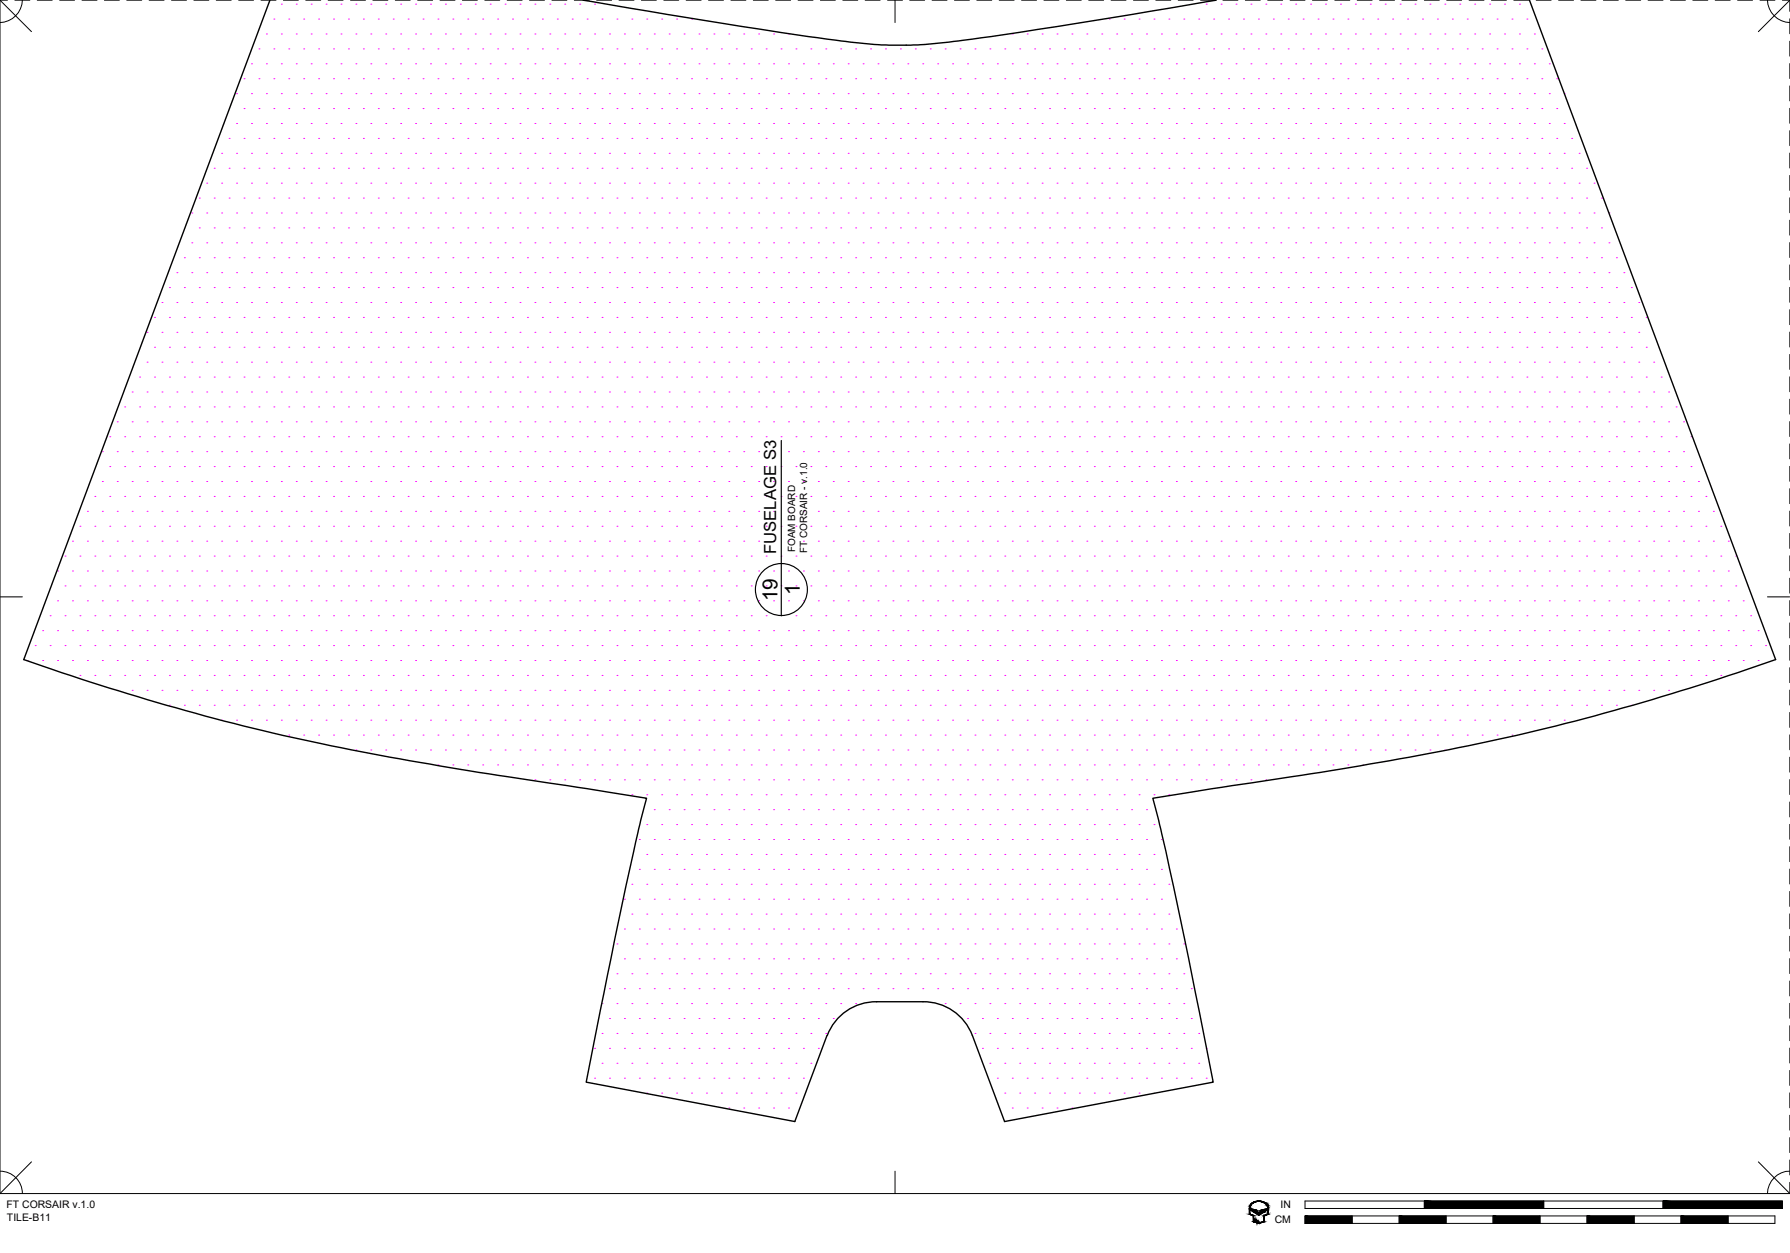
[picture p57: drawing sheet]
<svg xmlns="http://www.w3.org/2000/svg" width="381mm" height="267mm" viewBox="0 0 381 267" stroke-linecap="round" stroke-linejoin="round" font-family="sans-serif">
<defs><g id="words">
<g font-size="4.4">
<text x="165.5" y="128" transform="rotate(-90 165.5 128)">19</text>
<text x="170.3" y="126.7" transform="rotate(-90 170.3 126.7)">1</text>
</g>
<text font-size="3.5" x="165.2" y="117.9" transform="rotate(-90 165.2 117.9)">FUSELAGE S3</text>
<g font-size="2.2">
<text x="1.4" y="257.2">FT CORSAIR v.1.0</text>
<text x="272.6" y="257.2">IN</text>
<text x="1.5" y="259.9">TILE-B11</text>
<text x="271.3" y="260.4">CM</text>
</g>
<g font-size="2.1">
<text x="169.2" y="117.6" transform="rotate(-90 169.2 117.6)">FOAM BOARD</text>
<text x="171.8" y="117.8" transform="rotate(-90 171.8 117.8)">FT CORSAIR - v.1.0</text>
</g>
</g></defs>
<!-- layer: 07 DE-PAPER -->
<g fill="none" stroke="#f0f" stroke-width=".21">
<path d="M50.4 19.9h.1M51.9 16.8h.1M53.5 13.6h.1M53.5 19.9h.1M55.1 10.4h.1M55.1 16.8h.1M56.7 7.2h.1M56.7 13.6h.1M56.7 19.9h.1M58.3 4.1h.1M58.3 10.4h.1M58.3 16.8h.1"/>
<path d="M59.9 .9h.1M59.9 7.2h.1M59.9 13.6h.1M59.9 19.9h.1M61.5 4.1h.1M61.5 10.4h.1M61.5 16.8h.1M63.1 .9h.1M63.1 7.2h.1M63.1 13.6h.1M63.1 19.9h.1M64.6 4.1h.1"/>
<path d="M64.6 10.4h.1M64.6 16.8h.1M66.2 .9h.1M66.2 7.2h.1M66.2 13.6h.1M66.2 19.9h.1M67.8 4.1h.1M67.8 10.4h.1M67.8 16.8h.1M69.4 .9h.1M69.4 7.2h.1M69.4 13.6h.1"/>
<path d="M69.4 19.9h.1M71 4.1h.1M71 10.4h.1M71 16.8h.1M72.6 .9h.1M72.6 7.2h.1M72.6 13.6h.1M72.6 19.9h.1M74.2 4.1h.1M74.2 10.4h.1M74.2 16.8h.1M75.8 .9h.1"/>
<path d="M75.8 7.2h.1M75.8 13.6h.1M75.8 19.9h.1M77.3 4.1h.1M77.3 10.4h.1M77.3 16.8h.1M78.9 .9h.1M78.9 7.2h.1M78.9 13.6h.1M78.9 19.9h.1M80.5 4.1h.1M80.5 10.4h.1"/>
<path d="M80.5 16.8h.1M82.1 .9h.1M82.1 7.2h.1M82.1 13.6h.1M82.1 19.9h.1M83.7 4.1h.1M83.7 10.4h.1M83.7 16.8h.1M85.3 .9h.1M85.3 7.2h.1M85.3 13.6h.1M85.3 19.9h.1"/>
<path d="M86.9 4.1h.1M86.9 10.4h.1M86.9 16.8h.1M88.5 .9h.1M88.5 7.2h.1M88.5 13.6h.1M88.5 19.9h.1M90 4.1h.1M90 10.4h.1M90 16.8h.1M91.6 .9h.1M91.6 7.2h.1"/>
<path d="M91.6 13.6h.1M91.6 19.9h.1M93.2 4.1h.1M93.2 10.4h.1M93.2 16.8h.1M94.8 .9h.1M94.8 7.2h.1M94.8 13.6h.1M94.8 19.9h.1M96.4 4.1h.1M96.4 10.4h.1M96.4 16.8h.1"/>
<path d="M98 .9h.1M98 7.2h.1M98 13.6h.1M98 19.9h.1M99.6 4.1h.1M99.6 10.4h.1M99.6 16.8h.1M101.2 .9h.1M101.2 7.2h.1M101.2 13.6h.1M101.2 19.9h.1M102.7 4.1h.1"/>
<path d="M102.7 10.4h.1M102.7 16.8h.1M104.3 .9h.1M104.3 7.2h.1M104.3 13.6h.1M104.3 19.9h.1M105.9 4.1h.1M105.9 10.4h.1M105.9 16.8h.1M107.5 .9h.1M107.5 7.2h.1M107.5 13.6h.1"/>
<path d="M107.5 19.9h.1M109.1 4.1h.1M109.1 10.4h.1M109.1 16.8h.1M110.7 .9h.1M110.7 7.2h.1M110.7 13.6h.1M110.7 19.9h.1M112.3 4.1h.1M112.3 10.4h.1M112.3 16.8h.1M113.9 .9h.1"/>
<path d="M113.9 7.2h.1M113.9 13.6h.1M113.9 19.9h.1M115.4 4.1h.1M115.4 10.4h.1M115.4 16.8h.1M117 .9h.1M117 7.2h.1M117 13.6h.1M117 19.9h.1M118.6 4.1h.1M118.6 10.4h.1"/>
<path d="M118.6 16.8h.1M120.2 .9h.1M120.2 7.2h.1M120.2 13.6h.1M120.2 19.9h.1M121.8 4.1h.1M121.8 10.4h.1M121.8 16.8h.1M123.4 .9h.1M123.4 7.2h.1M123.4 13.6h.1M123.4 19.9h.1"/>
<path d="M125 4.1h.1M125 10.4h.1M125 16.8h.1M126.6 .9h.1M126.6 7.2h.1M126.6 13.6h.1M126.6 19.9h.1M128.1 4.1h.1M128.1 10.4h.1M128.1 16.8h.1M129.7 7.2h.1M129.7 13.6h.1"/>
<path d="M129.7 19.9h.1M131.3 4.1h.1M131.3 10.4h.1M131.3 16.8h.1M132.9 7.2h.1M132.9 13.6h.1M132.9 19.9h.1M134.5 4.1h.1M134.5 10.4h.1M134.5 16.8h.1M136.1 7.2h.1M136.1 13.6h.1"/>
<path d="M136.1 19.9h.1M137.7 4.1h.1M137.7 10.4h.1M137.7 16.8h.1M139.3 7.2h.1M139.3 13.6h.1M139.3 19.9h.1M140.8 4.1h.1M140.8 10.4h.1M140.8 16.8h.1M142.4 7.2h.1M142.4 13.6h.1"/>
<path d="M142.4 19.9h.1M144 4.1h.1M144 10.4h.1M144 16.8h.1M145.6 7.2h.1M145.6 13.6h.1M145.6 19.9h.1M147.2 4.1h.1M147.2 10.4h.1M147.2 16.8h.1M148.8 7.2h.1M148.8 13.6h.1"/>
<path d="M148.8 19.9h.1M150.4 10.4h.1M150.4 16.8h.1M152 7.2h.1M152 13.6h.1M152 19.9h.1M153.5 10.4h.1M153.5 16.8h.1M155.1 7.2h.1M155.1 13.6h.1M155.1 19.9h.1M156.7 10.4h.1"/>
<path d="M156.7 16.8h.1M158.3 7.2h.1M158.3 13.6h.1M158.3 19.9h.1M159.9 10.4h.1M159.9 16.8h.1M161.5 7.2h.1M161.5 13.6h.1M161.5 19.9h.1M163.1 10.4h.1M163.1 16.8h.1M164.7 7.2h.1"/>
<path d="M164.7 13.6h.1M164.7 19.9h.1M166.2 10.4h.1M166.2 16.8h.1M167.8 7.2h.1M167.8 13.6h.1M167.8 19.9h.1M169.4 10.4h.1M169.4 16.8h.1M171 13.6h.1M171 19.9h.1M172.6 10.4h.1"/>
<path d="M172.6 16.8h.1M174.2 13.6h.1M174.2 19.9h.1M175.8 10.4h.1M175.8 16.8h.1M177.4 13.6h.1M177.4 19.9h.1M178.9 10.4h.1M178.9 16.8h.1M180.5 13.6h.1M180.5 19.9h.1M182.1 10.4h.1"/>
<path d="M182.1 16.8h.1M183.7 13.6h.1M183.7 19.9h.1M185.3 10.4h.1M185.3 16.8h.1M186.9 13.6h.1M186.9 19.9h.1M188.5 10.4h.1M188.5 16.8h.1M190.1 13.6h.1M190.1 19.9h.1M191.6 10.4h.1"/>
<path d="M191.6 16.8h.1M193.2 13.6h.1M193.2 19.9h.1M194.8 10.4h.1M194.8 16.8h.1M196.4 13.6h.1M196.4 19.9h.1M198 10.4h.1M198 16.8h.1M199.6 13.6h.1M199.6 19.9h.1M201.2 10.4h.1"/>
<path d="M201.2 16.8h.1M202.8 13.6h.1M202.8 19.9h.1M204.3 10.4h.1M204.3 16.8h.1M205.9 13.6h.1M205.9 19.9h.1M207.5 10.4h.1M207.5 16.8h.1M209.1 13.6h.1M209.1 19.9h.1M210.7 10.4h.1"/>
<path d="M210.7 16.8h.1M212.3 13.6h.1M212.3 19.9h.1M213.9 10.4h.1M213.9 16.8h.1M215.5 7.2h.1M215.5 13.6h.1M215.5 19.9h.1M217 10.4h.1M217 16.8h.1M218.6 7.2h.1M218.6 13.6h.1"/>
<path d="M218.6 19.9h.1M220.2 10.4h.1M220.2 16.8h.1M221.8 7.2h.1M221.8 13.6h.1M221.8 19.9h.1M223.4 10.4h.1M223.4 16.8h.1M225 7.2h.1M225 13.6h.1M225 19.9h.1M226.6 10.4h.1"/>
<path d="M226.6 16.8h.1M228.2 7.2h.1M228.2 13.6h.1M228.2 19.9h.1M229.7 10.4h.1M229.7 16.8h.1M231.3 7.2h.1M231.3 13.6h.1M231.3 19.9h.1M232.9 10.4h.1M232.9 16.8h.1M234.5 7.2h.1"/>
<path d="M234.5 13.6h.1M234.5 19.9h.1M236.1 4.1h.1M236.1 10.4h.1M236.1 16.8h.1M237.7 7.2h.1M237.7 13.6h.1M237.7 19.9h.1M239.3 4.1h.1M239.3 10.4h.1M239.3 16.8h.1M240.9 7.2h.1"/>
<path d="M240.9 13.6h.1M240.9 19.9h.1M242.4 4.1h.1M242.4 10.4h.1M242.4 16.8h.1M244 7.2h.1M244 13.6h.1M244 19.9h.1M245.6 4.1h.1M245.6 10.4h.1M245.6 16.8h.1M247.2 7.2h.1"/>
<path d="M247.2 13.6h.1M247.2 19.9h.1M248.8 4.1h.1M248.8 10.4h.1M248.8 16.8h.1M250.4 7.2h.1M250.4 13.6h.1M250.4 19.9h.1M252 4.1h.1M252 10.4h.1M252 16.8h.1M253.6 7.2h.1"/>
<path d="M253.6 13.6h.1M253.6 19.9h.1M255.2 4.1h.1M255.2 10.4h.1M255.2 16.8h.1M256.7 .9h.1M256.7 7.2h.1M256.7 13.6h.1M256.7 19.9h.1M258.3 4.1h.1M258.3 10.4h.1M258.3 16.8h.1"/>
<path d="M259.9 .9h.1M259.9 7.2h.1M259.9 13.6h.1M259.9 19.9h.1M261.5 4.1h.1M261.5 10.4h.1M261.5 16.8h.1M263.1 .9h.1M263.1 7.2h.1M263.1 13.6h.1M263.1 19.9h.1M264.7 4.1h.1"/>
<path d="M264.7 10.4h.1M264.7 16.8h.1M266.3 .9h.1M266.3 7.2h.1M266.3 13.6h.1M266.3 19.9h.1M267.9 4.1h.1M267.9 10.4h.1M267.9 16.8h.1M269.4 .9h.1M269.4 7.2h.1M269.4 13.6h.1"/>
<path d="M269.4 19.9h.1M271 4.1h.1M271 10.4h.1M271 16.8h.1M272.6 .9h.1M272.6 7.2h.1M272.6 13.6h.1M272.6 19.9h.1M274.2 4.1h.1M274.2 10.4h.1M274.2 16.8h.1M275.8 .9h.1"/>
<path d="M275.8 7.2h.1M275.8 13.6h.1M275.8 19.9h.1M277.4 4.1h.1M277.4 10.4h.1M277.4 16.8h.1M279 .9h.1M279 7.2h.1M279 13.6h.1M279 19.9h.1M280.6 4.1h.1M280.6 10.4h.1"/>
<path d="M280.6 16.8h.1M282.1 .9h.1M282.1 7.2h.1M282.1 13.6h.1M282.1 19.9h.1M283.7 4.1h.1M283.7 10.4h.1M283.7 16.8h.1M285.3 .9h.1M285.3 7.2h.1M285.3 13.6h.1M285.3 19.9h.1"/>
<path d="M286.9 4.1h.1M286.9 10.4h.1M286.9 16.8h.1M288.5 .9h.1M288.5 7.2h.1M288.5 13.6h.1M288.5 19.9h.1M290.1 4.1h.1M290.1 10.4h.1M290.1 16.8h.1M291.7 .9h.1M291.7 7.2h.1"/>
<path d="M291.7 13.6h.1M291.7 19.9h.1M293.3 4.1h.1M293.3 10.4h.1M293.3 16.8h.1M294.8 .9h.1M294.8 7.2h.1M294.8 13.6h.1M294.8 19.9h.1M296.4 4.1h.1M296.4 10.4h.1M296.4 16.8h.1"/>
<path d="M298 .9h.1M298 7.2h.1M298 13.6h.1M298 19.9h.1M299.6 4.1h.1M299.6 10.4h.1M299.6 16.8h.1M301.2 .9h.1M301.2 7.2h.1M301.2 13.6h.1M301.2 19.9h.1M302.8 4.1h.1"/>
<path d="M302.8 10.4h.1M302.8 16.8h.1M304.4 .9h.1M304.4 7.2h.1M304.4 13.6h.1M304.4 19.9h.1M306 4.1h.1M306 10.4h.1M306 16.8h.1M307.5 .9h.1M307.5 7.2h.1M307.5 13.6h.1"/>
<path d="M307.5 19.9h.1M309.1 4.1h.1M309.1 10.4h.1M309.1 16.8h.1M310.7 .9h.1M310.7 7.2h.1M310.7 13.6h.1M310.7 19.9h.1M312.3 4.1h.1M312.3 10.4h.1M312.3 16.8h.1M313.9 .9h.1"/>
<path d="M313.9 7.2h.1M313.9 13.6h.1M313.9 19.9h.1M315.5 4.1h.1M315.5 10.4h.1M315.5 16.8h.1M317.1 .9h.1M317.1 7.2h.1M317.1 13.6h.1M317.1 19.9h.1M318.7 4.1h.1M318.7 10.4h.1"/>
<path d="M318.7 16.8h.1M320.2 .9h.1M320.2 7.2h.1M320.2 13.6h.1M320.2 19.9h.1M321.8 4.1h.1M321.8 10.4h.1M321.8 16.8h.1M323.4 .9h.1M323.4 7.2h.1M323.4 13.6h.1M323.4 19.9h.1"/>
<path d="M325 4.1h.1M325 10.4h.1M325 16.8h.1M326.6 7.2h.1M326.6 13.6h.1M326.6 19.9h.1M328.2 10.4h.1M328.2 16.8h.1M329.8 13.6h.1M329.8 19.9h.1M331.4 16.8h.1M332.9 19.9h.1"/>
<path d="M44 39h.1M45.6 35.8h.1M47.2 32.6h.1M47.2 39h.1M48.8 29.5h.1M48.8 35.8h.1M50.4 26.3h.1M50.4 32.6h.1M50.4 39h.1M51.9 23.1h.1M51.9 29.5h.1M51.9 35.8h.1"/>
<path d="M53.5 26.3h.1M53.5 32.6h.1M53.5 39h.1M55.1 23.1h.1M55.1 29.5h.1M55.1 35.8h.1M56.7 26.3h.1M56.7 32.6h.1M56.7 39h.1M58.3 23.1h.1M58.3 29.5h.1M58.3 35.8h.1"/>
<path d="M59.9 26.3h.1M59.9 32.6h.1M59.9 39h.1M61.5 23.1h.1M61.5 29.5h.1M61.5 35.8h.1M63.1 26.3h.1M63.1 32.6h.1M63.1 39h.1M64.6 23.1h.1M64.6 29.5h.1M64.6 35.8h.1"/>
<path d="M66.2 26.3h.1M66.2 32.6h.1M66.2 39h.1M67.8 23.1h.1M67.8 29.5h.1M67.8 35.8h.1M69.4 26.3h.1M69.4 32.6h.1M69.4 39h.1M71 23.1h.1M71 29.5h.1M71 35.8h.1"/>
<path d="M72.6 26.3h.1M72.6 32.6h.1M72.6 39h.1M74.2 23.1h.1M74.2 29.5h.1M74.2 35.8h.1M75.8 26.3h.1M75.8 32.6h.1M75.8 39h.1M77.3 23.1h.1M77.3 29.5h.1M77.3 35.8h.1"/>
<path d="M78.9 26.3h.1M78.9 32.6h.1M78.9 39h.1M80.5 23.1h.1M80.5 29.5h.1M80.5 35.8h.1M82.1 26.3h.1M82.1 32.6h.1M82.1 39h.1M83.7 23.1h.1M83.7 29.5h.1M83.7 35.8h.1"/>
<path d="M85.3 26.3h.1M85.3 32.6h.1M85.3 39h.1M86.9 23.1h.1M86.9 29.5h.1M86.9 35.8h.1M88.5 26.3h.1M88.5 32.6h.1M88.5 39h.1M90 23.1h.1M90 29.5h.1M90 35.8h.1"/>
<path d="M91.6 26.3h.1M91.6 32.6h.1M91.6 39h.1M93.2 23.1h.1M93.2 29.5h.1M93.2 35.8h.1M94.8 26.3h.1M94.8 32.6h.1M94.8 39h.1M96.4 23.1h.1M96.4 29.5h.1M96.4 35.8h.1"/>
<path d="M98 26.3h.1M98 32.6h.1M98 39h.1M99.6 23.1h.1M99.6 29.5h.1M99.6 35.8h.1M101.2 26.3h.1M101.2 32.6h.1M101.2 39h.1M102.7 23.1h.1M102.7 29.5h.1M102.7 35.8h.1"/>
<path d="M104.3 26.3h.1M104.3 32.6h.1M104.3 39h.1M105.9 23.1h.1M105.9 29.5h.1M105.9 35.8h.1M107.5 26.3h.1M107.5 32.6h.1M107.5 39h.1M109.1 23.1h.1M109.1 29.5h.1M109.1 35.8h.1"/>
<path d="M110.7 26.3h.1M110.7 32.6h.1M110.7 39h.1M112.3 23.1h.1M112.3 29.5h.1M112.3 35.8h.1M113.9 26.3h.1M113.9 32.6h.1M113.9 39h.1M115.4 23.1h.1M115.4 29.5h.1M115.4 35.8h.1"/>
<path d="M117 26.3h.1M117 32.6h.1M117 39h.1M118.6 23.1h.1M118.6 29.5h.1M118.6 35.8h.1M120.2 26.3h.1M120.2 32.6h.1M120.2 39h.1M121.8 23.1h.1M121.8 29.5h.1M121.8 35.8h.1"/>
<path d="M123.4 26.3h.1M123.4 32.6h.1M123.4 39h.1M125 23.1h.1M125 29.5h.1M125 35.8h.1M126.6 26.3h.1M126.6 32.6h.1M126.6 39h.1M128.1 23.1h.1M128.1 29.5h.1M128.1 35.8h.1"/>
<path d="M129.7 26.3h.1M129.7 32.6h.1M129.7 39h.1M131.3 23.1h.1M131.3 29.5h.1M131.3 35.8h.1M132.9 26.3h.1M132.9 32.6h.1M132.9 39h.1M134.5 23.1h.1M134.5 29.5h.1M134.5 35.8h.1"/>
<path d="M136.1 26.3h.1M136.1 32.6h.1M136.1 39h.1M137.7 23.1h.1M137.7 29.5h.1M137.7 35.8h.1M139.3 26.3h.1M139.3 32.6h.1M139.3 39h.1M140.8 23.1h.1M140.8 29.5h.1M140.8 35.8h.1"/>
<path d="M142.4 26.3h.1M142.4 32.6h.1M142.4 39h.1M144 23.1h.1M144 29.5h.1M144 35.8h.1M145.6 26.3h.1M145.6 32.6h.1M145.6 39h.1M147.2 23.1h.1M147.2 29.5h.1M147.2 35.8h.1"/>
<path d="M148.8 26.3h.1M148.8 32.6h.1M148.8 39h.1M150.4 23.1h.1M150.4 29.5h.1M150.4 35.8h.1M152 26.3h.1M152 32.6h.1M152 39h.1M153.5 23.1h.1M153.5 29.5h.1M153.5 35.8h.1"/>
<path d="M155.1 26.3h.1M155.1 32.6h.1M155.1 39h.1M156.7 23.1h.1M156.7 29.5h.1M156.7 35.8h.1M158.3 26.3h.1M158.3 32.6h.1M158.3 39h.1M159.9 23.1h.1M159.9 29.5h.1M159.9 35.8h.1"/>
<path d="M161.5 26.3h.1M161.5 32.6h.1M161.5 39h.1M163.1 23.1h.1M163.1 29.5h.1M163.1 35.8h.1M164.7 26.3h.1M164.7 32.6h.1M164.7 39h.1M166.2 23.1h.1M166.2 29.5h.1M166.2 35.8h.1"/>
<path d="M167.8 26.3h.1M167.8 32.6h.1M167.8 39h.1M169.4 23.1h.1M169.4 29.5h.1M169.4 35.8h.1M171 26.3h.1M171 32.6h.1M171 39h.1M172.6 23.1h.1M172.6 29.5h.1M172.6 35.8h.1"/>
<path d="M174.2 26.3h.1M174.2 32.6h.1M174.2 39h.1M175.8 23.1h.1M175.8 29.5h.1M175.8 35.8h.1M177.4 26.3h.1M177.4 32.6h.1M177.4 39h.1M178.9 23.1h.1M178.9 29.5h.1M178.9 35.8h.1"/>
<path d="M180.5 26.3h.1M180.5 32.6h.1M180.5 39h.1M182.1 23.1h.1M182.1 29.5h.1M182.1 35.8h.1M183.7 26.3h.1M183.7 32.6h.1M183.7 39h.1M185.3 23.1h.1M185.3 29.5h.1M185.3 35.8h.1"/>
<path d="M186.9 26.3h.1M186.9 32.6h.1M186.9 39h.1M188.5 23.1h.1M188.5 29.5h.1M188.5 35.8h.1M190.1 26.3h.1M190.1 32.6h.1M190.1 39h.1M191.6 23.1h.1M191.6 29.5h.1M191.6 35.8h.1"/>
<path d="M193.2 26.3h.1M193.2 32.6h.1M193.2 39h.1M194.8 23.1h.1M194.8 29.5h.1M194.8 35.8h.1M196.4 26.3h.1M196.4 32.6h.1M196.4 39h.1M198 23.1h.1M198 29.5h.1M198 35.8h.1"/>
<path d="M199.6 26.3h.1M199.6 32.6h.1M199.6 39h.1M201.2 23.1h.1M201.2 29.5h.1M201.2 35.8h.1M202.8 26.3h.1M202.8 32.6h.1M202.8 39h.1M204.3 23.1h.1M204.3 29.5h.1M204.3 35.8h.1"/>
<path d="M205.9 26.3h.1M205.9 32.6h.1M205.9 39h.1M207.5 23.1h.1M207.5 29.5h.1M207.5 35.8h.1M209.1 26.3h.1M209.1 32.6h.1M209.1 39h.1M210.7 23.1h.1M210.7 29.5h.1M210.7 35.8h.1"/>
<path d="M212.3 26.3h.1M212.3 32.6h.1M212.3 39h.1M213.9 23.1h.1M213.9 29.5h.1M213.9 35.8h.1M215.5 26.3h.1M215.5 32.6h.1M215.5 39h.1M217 23.1h.1M217 29.5h.1M217 35.8h.1"/>
<path d="M218.6 26.3h.1M218.6 32.6h.1M218.6 39h.1M220.2 23.1h.1M220.2 29.5h.1M220.2 35.8h.1M221.8 26.3h.1M221.8 32.6h.1M221.8 39h.1M223.4 23.1h.1M223.4 29.5h.1M223.4 35.8h.1"/>
<path d="M225 26.3h.1M225 32.6h.1M225 39h.1M226.6 23.1h.1M226.6 29.5h.1M226.6 35.8h.1M228.2 26.3h.1M228.2 32.6h.1M228.2 39h.1M229.7 23.1h.1M229.7 29.5h.1M229.7 35.8h.1"/>
<path d="M231.3 26.3h.1M231.3 32.6h.1M231.3 39h.1M232.9 23.1h.1M232.9 29.5h.1M232.9 35.8h.1M234.5 26.3h.1M234.5 32.6h.1M234.5 39h.1M236.1 23.1h.1M236.1 29.5h.1M236.1 35.8h.1"/>
<path d="M237.7 26.3h.1M237.7 32.6h.1M237.7 39h.1M239.3 23.1h.1M239.3 29.5h.1M239.3 35.8h.1M240.9 26.3h.1M240.9 32.6h.1M240.9 39h.1M242.4 23.1h.1M242.4 29.5h.1M242.4 35.8h.1"/>
<path d="M244 26.3h.1M244 32.6h.1M244 39h.1M245.6 23.1h.1M245.6 29.5h.1M245.6 35.8h.1M247.2 26.3h.1M247.2 32.6h.1M247.2 39h.1M248.8 23.1h.1M248.8 29.5h.1M248.8 35.8h.1"/>
<path d="M250.4 26.3h.1M250.4 32.6h.1M250.4 39h.1M252 23.1h.1M252 29.5h.1M252 35.8h.1M253.6 26.3h.1M253.6 32.6h.1M253.6 39h.1M255.2 23.1h.1M255.2 29.5h.1M255.2 35.8h.1"/>
<path d="M256.7 26.3h.1M256.7 32.6h.1M256.7 39h.1M258.3 23.1h.1M258.3 29.5h.1M258.3 35.8h.1M259.9 26.3h.1M259.9 32.6h.1M259.9 39h.1M261.5 23.1h.1M261.5 29.5h.1M261.5 35.8h.1"/>
<path d="M263.1 26.3h.1M263.1 32.6h.1M263.1 39h.1M264.7 23.1h.1M264.7 29.5h.1M264.7 35.8h.1M266.3 26.3h.1M266.3 32.6h.1M266.3 39h.1M267.9 23.1h.1M267.9 29.5h.1M267.9 35.8h.1"/>
<path d="M269.4 26.3h.1M269.4 32.6h.1M269.4 39h.1M271 23.1h.1M271 29.5h.1M271 35.8h.1M272.6 26.3h.1M272.6 32.6h.1M272.6 39h.1M274.2 23.1h.1M274.2 29.5h.1M274.2 35.8h.1"/>
<path d="M275.8 26.3h.1M275.8 32.6h.1M275.8 39h.1M277.4 23.1h.1M277.4 29.5h.1M277.4 35.8h.1M279 26.3h.1M279 32.6h.1M279 39h.1M280.6 23.1h.1M280.6 29.5h.1M280.6 35.8h.1"/>
<path d="M282.1 26.3h.1M282.1 32.6h.1M282.1 39h.1M283.7 23.1h.1M283.7 29.5h.1M283.7 35.8h.1M285.3 26.3h.1M285.3 32.6h.1M285.3 39h.1M286.9 23.1h.1M286.9 29.5h.1M286.9 35.8h.1"/>
<path d="M288.5 26.3h.1M288.5 32.6h.1M288.5 39h.1M290.1 23.1h.1M290.1 29.5h.1M290.1 35.8h.1M291.7 26.3h.1M291.7 32.6h.1M291.7 39h.1M293.3 23.1h.1M293.3 29.5h.1M293.3 35.8h.1"/>
<path d="M294.8 26.3h.1M294.8 32.6h.1M294.8 39h.1M296.4 23.1h.1M296.4 29.5h.1M296.4 35.8h.1M298 26.3h.1M298 32.6h.1M298 39h.1M299.6 23.1h.1M299.6 29.5h.1M299.6 35.8h.1"/>
<path d="M301.2 26.3h.1M301.2 32.6h.1M301.2 39h.1M302.8 23.1h.1M302.8 29.5h.1M302.8 35.8h.1M304.4 26.3h.1M304.4 32.6h.1M304.4 39h.1M306 23.1h.1M306 29.5h.1M306 35.8h.1"/>
<path d="M307.5 26.3h.1M307.5 32.6h.1M307.5 39h.1M309.1 23.1h.1M309.1 29.5h.1M309.1 35.8h.1M310.7 26.3h.1M310.7 32.6h.1M310.7 39h.1M312.3 23.1h.1M312.3 29.5h.1M312.3 35.8h.1"/>
<path d="M313.9 26.3h.1M313.9 32.6h.1M313.9 39h.1M315.5 23.1h.1M315.5 29.5h.1M315.5 35.8h.1M317.1 26.3h.1M317.1 32.6h.1M317.1 39h.1M318.7 23.1h.1M318.7 29.5h.1M318.7 35.8h.1"/>
<path d="M320.2 26.3h.1M320.2 32.6h.1M320.2 39h.1M321.8 23.1h.1M321.8 29.5h.1M321.8 35.8h.1M323.4 26.3h.1M323.4 32.6h.1M323.4 39h.1M325 23.1h.1M325 29.5h.1M325 35.8h.1"/>
<path d="M326.6 26.3h.1M326.6 32.6h.1M326.6 39h.1M328.2 23.1h.1M328.2 29.5h.1M328.2 35.8h.1M329.8 26.3h.1M329.8 32.6h.1M329.8 39h.1M331.4 23.1h.1M331.4 29.5h.1M331.4 35.8h.1"/>
<path d="M332.9 26.3h.1M332.9 32.6h.1M332.9 39h.1M334.5 29.5h.1M334.5 35.8h.1M336.1 32.6h.1M336.1 39h.1M337.7 35.8h.1M339.3 39h.1M37.7 58h.1M39.2 54.9h.1M40.8 45.3h.1"/>
<path d="M40.8 51.7h.1M40.8 58h.1M42.4 42.2h.1M42.4 48.5h.1M42.4 54.9h.1M44 45.3h.1M44 51.7h.1M44 58h.1M45.6 42.2h.1M45.6 48.5h.1M45.6 54.9h.1M47.2 45.3h.1"/>
<path d="M47.2 51.7h.1M47.2 58h.1M48.8 42.2h.1M48.8 48.5h.1M48.8 54.9h.1M50.4 45.3h.1M50.4 51.7h.1M50.4 58h.1M51.9 42.2h.1M51.9 48.5h.1M51.9 54.9h.1M53.5 45.3h.1"/>
<path d="M53.5 51.7h.1M53.5 58h.1M55.1 42.2h.1M55.1 48.5h.1M55.1 54.9h.1M56.7 45.3h.1M56.7 51.7h.1M56.7 58h.1M58.3 42.2h.1M58.3 48.5h.1M58.3 54.9h.1M59.9 45.3h.1"/>
<path d="M59.9 51.7h.1M59.9 58h.1M61.5 42.2h.1M61.5 48.5h.1M61.5 54.9h.1M63.1 45.3h.1M63.1 51.7h.1M63.1 58h.1M64.6 42.2h.1M64.6 48.5h.1M64.6 54.9h.1M66.2 45.3h.1"/>
<path d="M66.2 51.7h.1M66.2 58h.1M67.8 42.2h.1M67.8 48.5h.1M67.8 54.9h.1M69.4 45.3h.1M69.4 51.7h.1M69.4 58h.1M71 42.2h.1M71 48.5h.1M71 54.9h.1M72.6 45.3h.1"/>
<path d="M72.6 51.7h.1M72.6 58h.1M74.2 42.2h.1M74.2 48.5h.1M74.2 54.9h.1M75.8 45.3h.1M75.8 51.7h.1M75.8 58h.1M77.3 42.2h.1M77.3 48.5h.1M77.3 54.9h.1M78.9 45.3h.1"/>
<path d="M78.9 51.7h.1M78.9 58h.1M80.5 42.2h.1M80.5 48.5h.1M80.5 54.9h.1M82.1 45.3h.1M82.1 51.7h.1M82.1 58h.1M83.7 42.2h.1M83.7 48.5h.1M83.7 54.9h.1M85.3 45.3h.1"/>
<path d="M85.3 51.7h.1M85.3 58h.1M86.9 42.2h.1M86.9 48.5h.1M86.9 54.9h.1M88.5 45.3h.1M88.5 51.7h.1M88.5 58h.1M90 42.2h.1M90 48.5h.1M90 54.9h.1M91.6 45.3h.1"/>
<path d="M91.6 51.7h.1M91.6 58h.1M93.2 42.2h.1M93.2 48.5h.1M93.2 54.9h.1M94.8 45.3h.1M94.8 51.7h.1M94.8 58h.1M96.4 42.2h.1M96.4 48.5h.1M96.4 54.9h.1M98 45.3h.1"/>
<path d="M98 51.7h.1M98 58h.1M99.6 42.2h.1M99.6 48.5h.1M99.6 54.9h.1M101.2 45.3h.1M101.2 51.7h.1M101.2 58h.1M102.7 42.2h.1M102.7 48.5h.1M102.7 54.9h.1M104.3 45.3h.1"/>
<path d="M104.3 51.7h.1M104.3 58h.1M105.9 42.2h.1M105.9 48.5h.1M105.9 54.9h.1M107.5 45.3h.1M107.5 51.7h.1M107.5 58h.1M109.1 42.2h.1M109.1 48.5h.1M109.1 54.9h.1M110.7 45.3h.1"/>
<path d="M110.7 51.7h.1M110.7 58h.1M112.3 42.2h.1M112.3 48.5h.1M112.3 54.9h.1M113.9 45.3h.1M113.9 51.7h.1M113.9 58h.1M115.4 42.2h.1M115.4 48.5h.1M115.4 54.9h.1M117 45.3h.1"/>
<path d="M117 51.7h.1M117 58h.1M118.6 42.2h.1M118.6 48.5h.1M118.6 54.9h.1M120.2 45.3h.1M120.2 51.7h.1M120.2 58h.1M121.8 42.2h.1M121.8 48.5h.1M121.8 54.9h.1M123.4 45.3h.1"/>
<path d="M123.4 51.7h.1M123.4 58h.1M125 42.2h.1M125 48.5h.1M125 54.9h.1M126.6 45.3h.1M126.6 51.7h.1M126.6 58h.1M128.1 42.2h.1M128.1 48.5h.1M128.1 54.9h.1M129.7 45.3h.1"/>
<path d="M129.7 51.7h.1M129.7 58h.1M131.3 42.2h.1M131.3 48.5h.1M131.3 54.9h.1M132.9 45.3h.1M132.9 51.7h.1M132.9 58h.1M134.5 42.2h.1M134.5 48.5h.1M134.5 54.9h.1M136.1 45.3h.1"/>
<path d="M136.1 51.7h.1M136.1 58h.1M137.7 42.2h.1M137.7 48.5h.1M137.7 54.9h.1M139.3 45.3h.1M139.3 51.7h.1M139.3 58h.1M140.8 42.2h.1M140.8 48.5h.1M140.8 54.9h.1M142.4 45.3h.1"/>
<path d="M142.4 51.7h.1M142.4 58h.1M144 42.2h.1M144 48.5h.1M144 54.9h.1M145.6 45.3h.1M145.6 51.7h.1M145.6 58h.1M147.2 42.2h.1M147.2 48.5h.1M147.2 54.9h.1M148.8 45.3h.1"/>
<path d="M148.8 51.7h.1M148.8 58h.1M150.4 42.2h.1M150.4 48.5h.1M150.4 54.9h.1M152 45.3h.1M152 51.7h.1M152 58h.1M153.5 42.2h.1M153.5 48.5h.1M153.5 54.9h.1M155.1 45.3h.1"/>
<path d="M155.1 51.7h.1M155.1 58h.1M156.7 42.2h.1M156.7 48.5h.1M156.7 54.9h.1M158.3 45.3h.1M158.3 51.7h.1M158.3 58h.1M159.9 42.2h.1M159.9 48.5h.1M159.9 54.9h.1M161.5 45.3h.1"/>
<path d="M161.5 51.7h.1M161.5 58h.1M163.1 42.2h.1M163.1 48.5h.1M163.1 54.9h.1M164.7 45.3h.1M164.7 51.7h.1M164.7 58h.1M166.2 42.2h.1M166.2 48.5h.1M166.2 54.9h.1M167.8 45.3h.1"/>
<path d="M167.8 51.7h.1M167.8 58h.1M169.4 42.2h.1M169.4 48.5h.1M169.4 54.9h.1M171 45.3h.1M171 51.7h.1M171 58h.1M172.6 42.2h.1M172.6 48.5h.1M172.6 54.9h.1M174.2 45.3h.1"/>
<path d="M174.2 51.7h.1M174.2 58h.1M175.8 42.2h.1M175.8 48.5h.1M175.8 54.9h.1M177.4 45.3h.1M177.4 51.7h.1M177.4 58h.1M178.9 42.2h.1M178.9 48.5h.1M178.9 54.9h.1M180.5 45.3h.1"/>
<path d="M180.5 51.7h.1M180.5 58h.1M182.1 42.2h.1M182.1 48.5h.1M182.1 54.9h.1M183.7 45.3h.1M183.7 51.7h.1M183.7 58h.1M185.3 42.2h.1M185.3 48.5h.1M185.3 54.9h.1M186.9 45.3h.1"/>
<path d="M186.9 51.7h.1M186.9 58h.1M188.5 42.2h.1M188.5 48.5h.1M188.5 54.9h.1M190.1 45.3h.1M190.1 51.7h.1M190.1 58h.1M191.6 42.2h.1M191.6 48.5h.1M191.6 54.9h.1M193.2 45.3h.1"/>
<path d="M193.2 51.7h.1M193.2 58h.1M194.8 42.2h.1M194.8 48.5h.1M194.8 54.9h.1M196.4 45.3h.1M196.4 51.7h.1M196.4 58h.1M198 42.2h.1M198 48.5h.1M198 54.9h.1M199.6 45.3h.1"/>
<path d="M199.6 51.7h.1M199.6 58h.1M201.2 42.2h.1M201.2 48.5h.1M201.2 54.9h.1M202.8 45.3h.1M202.8 51.7h.1M202.8 58h.1M204.3 42.2h.1M204.3 48.5h.1M204.3 54.9h.1M205.9 45.3h.1"/>
<path d="M205.9 51.7h.1M205.9 58h.1M207.5 42.2h.1M207.5 48.5h.1M207.5 54.9h.1M209.1 45.3h.1M209.1 51.7h.1M209.1 58h.1M210.7 42.2h.1M210.7 48.5h.1M210.7 54.9h.1M212.3 45.3h.1"/>
<path d="M212.3 51.7h.1M212.3 58h.1M213.9 42.2h.1M213.9 48.5h.1M213.9 54.9h.1M215.5 45.3h.1M215.5 51.7h.1M215.5 58h.1M217 42.2h.1M217 48.5h.1M217 54.9h.1M218.6 45.3h.1"/>
<path d="M218.6 51.7h.1M218.6 58h.1M220.2 42.2h.1M220.2 48.5h.1M220.2 54.9h.1M221.8 45.3h.1M221.8 51.7h.1M221.8 58h.1M223.4 42.2h.1M223.4 48.5h.1M223.4 54.9h.1M225 45.3h.1"/>
<path d="M225 51.7h.1M225 58h.1M226.6 42.2h.1M226.6 48.5h.1M226.6 54.9h.1M228.2 45.3h.1M228.2 51.7h.1M228.2 58h.1M229.7 42.2h.1M229.7 48.5h.1M229.7 54.9h.1M231.3 45.3h.1"/>
<path d="M231.3 51.7h.1M231.3 58h.1M232.9 42.2h.1M232.9 48.5h.1M232.9 54.9h.1M234.5 45.3h.1M234.5 51.7h.1M234.5 58h.1M236.1 42.2h.1M236.1 48.5h.1M236.1 54.9h.1M237.7 45.3h.1"/>
<path d="M237.7 51.7h.1M237.7 58h.1M239.3 42.2h.1M239.3 48.5h.1M239.3 54.9h.1M240.9 45.3h.1M240.9 51.7h.1M240.9 58h.1M242.4 42.2h.1M242.4 48.5h.1M242.4 54.9h.1M244 45.3h.1"/>
<path d="M244 51.7h.1M244 58h.1M245.6 42.2h.1M245.6 48.5h.1M245.6 54.9h.1M247.2 45.3h.1M247.2 51.7h.1M247.2 58h.1M248.8 42.2h.1M248.8 48.5h.1M248.8 54.9h.1M250.4 45.3h.1"/>
<path d="M250.4 51.7h.1M250.4 58h.1M252 42.2h.1M252 48.5h.1M252 54.9h.1M253.6 45.3h.1M253.6 51.7h.1M253.6 58h.1M255.2 42.2h.1M255.2 48.5h.1M255.2 54.9h.1M256.7 45.3h.1"/>
<path d="M256.7 51.7h.1M256.7 58h.1M258.3 42.2h.1M258.3 48.5h.1M258.3 54.9h.1M259.9 45.3h.1M259.9 51.7h.1M259.9 58h.1M261.5 42.2h.1M261.5 48.5h.1M261.5 54.9h.1M263.1 45.3h.1"/>
<path d="M263.1 51.7h.1M263.1 58h.1M264.7 42.2h.1M264.7 48.5h.1M264.7 54.9h.1M266.3 45.3h.1M266.3 51.7h.1M266.3 58h.1M267.9 42.2h.1M267.9 48.5h.1M267.9 54.9h.1M269.4 45.3h.1"/>
<path d="M269.4 51.7h.1M269.4 58h.1M271 42.2h.1M271 48.5h.1M271 54.9h.1M272.6 45.3h.1M272.6 51.7h.1M272.6 58h.1M274.2 42.2h.1M274.2 48.5h.1M274.2 54.9h.1M275.8 45.3h.1"/>
<path d="M275.8 51.7h.1M275.8 58h.1M277.4 42.2h.1M277.4 48.5h.1M277.4 54.9h.1M279 45.3h.1M279 51.7h.1M279 58h.1M280.6 42.2h.1M280.6 48.5h.1M280.6 54.9h.1M282.1 45.3h.1"/>
<path d="M282.1 51.7h.1M282.1 58h.1M283.7 42.2h.1M283.7 48.5h.1M283.7 54.9h.1M285.3 45.3h.1M285.3 51.7h.1M285.3 58h.1M286.9 42.2h.1M286.9 48.5h.1M286.9 54.9h.1M288.5 45.3h.1"/>
<path d="M288.5 51.7h.1M288.5 58h.1M290.1 42.2h.1M290.1 48.5h.1M290.1 54.9h.1M291.7 45.3h.1M291.7 51.7h.1M291.7 58h.1M293.3 42.2h.1M293.3 48.5h.1M293.3 54.9h.1M294.8 45.3h.1"/>
<path d="M294.8 51.7h.1M294.8 58h.1M296.4 42.2h.1M296.4 48.5h.1M296.4 54.9h.1M298 45.3h.1M298 51.7h.1M298 58h.1M299.6 42.2h.1M299.6 48.5h.1M299.6 54.9h.1M301.2 45.3h.1"/>
<path d="M301.2 51.7h.1M301.2 58h.1M302.8 42.2h.1M302.8 48.5h.1M302.8 54.9h.1M304.4 45.3h.1M304.4 51.7h.1M304.4 58h.1M306 42.2h.1M306 48.5h.1M306 54.9h.1M307.5 45.3h.1"/>
<path d="M307.5 51.7h.1M307.5 58h.1M309.1 42.2h.1M309.1 48.5h.1M309.1 54.9h.1M310.7 45.3h.1M310.7 51.7h.1M310.7 58h.1M312.3 42.2h.1M312.3 48.5h.1M312.3 54.9h.1M313.9 45.3h.1"/>
<path d="M313.9 51.7h.1M313.9 58h.1M315.5 42.2h.1M315.5 48.5h.1M315.5 54.9h.1M317.1 45.3h.1M317.1 51.7h.1M317.1 58h.1M318.7 42.2h.1M318.7 48.5h.1M318.7 54.9h.1M320.2 45.3h.1"/>
<path d="M320.2 51.7h.1M320.2 58h.1M321.8 42.2h.1M321.8 48.5h.1M321.8 54.9h.1M323.4 45.3h.1M323.4 51.7h.1M323.4 58h.1M325 42.2h.1M325 48.5h.1M325 54.9h.1M326.6 45.3h.1"/>
<path d="M326.6 51.7h.1M326.6 58h.1M328.2 42.2h.1M328.2 48.5h.1M328.2 54.9h.1M329.8 45.3h.1M329.8 51.7h.1M329.8 58h.1M331.4 42.2h.1M331.4 48.5h.1M331.4 54.9h.1M332.9 45.3h.1"/>
<path d="M332.9 51.7h.1M332.9 58h.1M334.5 42.2h.1M334.5 48.5h.1M334.5 54.9h.1M336.1 45.3h.1M336.1 51.7h.1M336.1 58h.1M337.7 42.2h.1M337.7 48.5h.1M337.7 54.9h.1M339.3 45.3h.1"/>
<path d="M339.3 51.7h.1M339.3 58h.1M340.9 42.2h.1M340.9 48.5h.1M340.9 54.9h.1M342.5 45.3h.1M342.5 51.7h.1M342.5 58h.1M344.1 54.9h.1M345.6 58h.1M31.3 70.7h.1M31.3 77.1h.1"/>
<path d="M32.9 67.6h.1M32.9 73.9h.1M34.5 64.4h.1M34.5 70.7h.1M34.5 77.1h.1M36.1 61.2h.1M36.1 67.6h.1M36.1 73.9h.1M37.7 64.4h.1M37.7 70.7h.1M37.7 77.1h.1M39.2 61.2h.1"/>
<path d="M39.2 67.6h.1M39.2 73.9h.1M40.8 64.4h.1M40.8 70.7h.1M40.8 77.1h.1M42.4 61.2h.1M42.4 67.6h.1M42.4 73.9h.1M44 64.4h.1M44 70.7h.1M44 77.1h.1M45.6 61.2h.1"/>
<path d="M45.6 67.6h.1M45.6 73.9h.1M47.2 64.4h.1M47.2 70.7h.1M47.2 77.1h.1M48.8 61.2h.1M48.8 67.6h.1M48.8 73.9h.1M50.4 64.4h.1M50.4 70.7h.1M50.4 77.1h.1M51.9 61.2h.1"/>
<path d="M51.9 67.6h.1M51.9 73.9h.1M53.5 64.4h.1M53.5 70.7h.1M53.5 77.1h.1M55.1 61.2h.1M55.1 67.6h.1M55.1 73.9h.1M56.7 64.4h.1M56.7 70.7h.1M56.7 77.1h.1M58.3 61.2h.1"/>
<path d="M58.3 67.6h.1M58.3 73.9h.1M59.9 64.4h.1M59.9 70.7h.1M59.9 77.1h.1M61.5 61.2h.1M61.5 67.6h.1M61.5 73.9h.1M63.1 64.4h.1M63.1 70.7h.1M63.1 77.1h.1M64.6 61.2h.1"/>
<path d="M64.6 67.6h.1M64.6 73.9h.1M66.2 64.4h.1M66.2 70.7h.1M66.2 77.1h.1M67.8 61.2h.1M67.8 67.6h.1M67.8 73.9h.1M69.4 64.4h.1M69.4 70.7h.1M69.4 77.1h.1M71 61.2h.1"/>
<path d="M71 67.6h.1M71 73.9h.1M72.6 64.4h.1M72.6 70.7h.1M72.6 77.1h.1M74.2 61.2h.1M74.2 67.6h.1M74.2 73.9h.1M75.8 64.4h.1M75.8 70.7h.1M75.8 77.1h.1M77.3 61.2h.1"/>
<path d="M77.3 67.6h.1M77.3 73.9h.1M78.9 64.4h.1M78.9 70.7h.1M78.9 77.1h.1M80.5 61.2h.1M80.5 67.6h.1M80.5 73.9h.1M82.1 64.4h.1M82.1 70.7h.1M82.1 77.1h.1M83.7 61.2h.1"/>
<path d="M83.7 67.6h.1M83.7 73.9h.1M85.3 64.4h.1M85.3 70.7h.1M85.3 77.1h.1M86.9 61.2h.1M86.9 67.6h.1M86.9 73.9h.1M88.5 64.4h.1M88.5 70.7h.1M88.5 77.1h.1M90 61.2h.1"/>
<path d="M90 67.6h.1M90 73.9h.1M91.6 64.4h.1M91.6 70.7h.1M91.6 77.1h.1M93.2 61.2h.1M93.2 67.6h.1M93.2 73.9h.1M94.8 64.4h.1M94.8 70.7h.1M94.8 77.1h.1M96.4 61.2h.1"/>
<path d="M96.4 67.6h.1M96.4 73.9h.1M98 64.4h.1M98 70.7h.1M98 77.1h.1M99.6 61.2h.1M99.6 67.6h.1M99.6 73.9h.1M101.2 64.4h.1M101.2 70.7h.1M101.2 77.1h.1M102.7 61.2h.1"/>
<path d="M102.7 67.6h.1M102.7 73.9h.1M104.3 64.4h.1M104.3 70.7h.1M104.3 77.1h.1M105.9 61.2h.1M105.9 67.6h.1M105.9 73.9h.1M107.5 64.4h.1M107.5 70.7h.1M107.5 77.1h.1M109.1 61.2h.1"/>
<path d="M109.1 67.6h.1M109.1 73.9h.1M110.7 64.4h.1M110.7 70.7h.1M110.7 77.1h.1M112.3 61.2h.1M112.3 67.6h.1M112.3 73.9h.1M113.9 64.4h.1M113.9 70.7h.1M113.9 77.1h.1M115.4 61.2h.1"/>
<path d="M115.4 67.6h.1M115.4 73.9h.1M117 64.4h.1M117 70.7h.1M117 77.1h.1M118.6 61.2h.1M118.6 67.6h.1M118.6 73.9h.1M120.2 64.4h.1M120.2 70.7h.1M120.2 77.1h.1M121.8 61.2h.1"/>
<path d="M121.8 67.6h.1M121.8 73.9h.1M123.4 64.4h.1M123.4 70.7h.1M123.4 77.1h.1M125 61.2h.1M125 67.6h.1M125 73.9h.1M126.6 64.4h.1M126.6 70.7h.1M126.6 77.1h.1M128.1 61.2h.1"/>
<path d="M128.1 67.6h.1M128.1 73.9h.1M129.7 64.4h.1M129.7 70.7h.1M129.7 77.1h.1M131.3 61.2h.1M131.3 67.6h.1M131.3 73.9h.1M132.9 64.4h.1M132.9 70.7h.1M132.9 77.1h.1M134.5 61.2h.1"/>
<path d="M134.5 67.6h.1M134.5 73.9h.1M136.1 64.4h.1M136.1 70.7h.1M136.1 77.1h.1M137.7 61.2h.1M137.7 67.6h.1M137.7 73.9h.1M139.3 64.4h.1M139.3 70.7h.1M139.3 77.1h.1M140.8 61.2h.1"/>
<path d="M140.8 67.6h.1M140.8 73.9h.1M142.4 64.4h.1M142.4 70.7h.1M142.4 77.1h.1M144 61.2h.1M144 67.6h.1M144 73.9h.1M145.6 64.4h.1M145.6 70.7h.1M145.6 77.1h.1M147.2 61.2h.1"/>
<path d="M147.2 67.6h.1M147.2 73.9h.1M148.8 64.4h.1M148.8 70.7h.1M148.8 77.1h.1M150.4 61.2h.1M150.4 67.6h.1M150.4 73.9h.1M152 64.4h.1M152 70.7h.1M152 77.1h.1M153.5 61.2h.1"/>
<path d="M153.5 67.6h.1M153.5 73.9h.1M155.1 64.4h.1M155.1 70.7h.1M155.1 77.1h.1M156.7 61.2h.1M156.7 67.6h.1M156.7 73.9h.1M158.3 64.4h.1M158.3 70.7h.1M158.3 77.1h.1M159.9 61.2h.1"/>
<path d="M159.9 67.6h.1M159.9 73.9h.1M161.5 64.4h.1M161.5 70.7h.1M161.5 77.1h.1M163.1 61.2h.1M163.1 67.6h.1M163.1 73.9h.1M164.7 64.4h.1M164.7 70.7h.1M164.7 77.1h.1M166.2 61.2h.1"/>
<path d="M166.2 67.6h.1M166.2 73.9h.1M167.8 64.4h.1M167.8 70.7h.1M167.8 77.1h.1M169.4 61.2h.1M169.4 67.6h.1M169.4 73.9h.1M171 64.4h.1M171 70.7h.1M171 77.1h.1M172.6 61.2h.1"/>
<path d="M172.6 67.6h.1M172.6 73.9h.1M174.2 64.4h.1M174.2 70.7h.1M174.2 77.1h.1M175.8 61.2h.1M175.8 67.6h.1M175.8 73.9h.1M177.4 64.4h.1M177.4 70.7h.1M177.4 77.1h.1M178.9 61.2h.1"/>
<path d="M178.9 67.6h.1M178.9 73.9h.1M180.5 64.4h.1M180.5 70.7h.1M180.5 77.1h.1M182.1 61.2h.1M182.1 67.6h.1M182.1 73.9h.1M183.7 64.4h.1M183.7 70.7h.1M183.7 77.1h.1M185.3 61.2h.1"/>
<path d="M185.3 67.6h.1M185.3 73.9h.1M186.9 64.4h.1M186.9 70.7h.1M186.9 77.1h.1M188.5 61.2h.1M188.5 67.6h.1M188.5 73.9h.1M190.1 64.4h.1M190.1 70.7h.1M190.1 77.1h.1M191.6 61.2h.1"/>
<path d="M191.6 67.6h.1M191.6 73.9h.1M193.2 64.4h.1M193.2 70.7h.1M193.2 77.1h.1M194.8 61.2h.1M194.8 67.6h.1M194.8 73.9h.1M196.4 64.4h.1M196.4 70.7h.1M196.4 77.1h.1M198 61.2h.1"/>
<path d="M198 67.6h.1M198 73.9h.1M199.6 64.4h.1M199.6 70.7h.1M199.6 77.1h.1M201.2 61.2h.1M201.2 67.6h.1M201.2 73.9h.1M202.8 64.4h.1M202.8 70.7h.1M202.8 77.1h.1M204.3 61.2h.1"/>
<path d="M204.3 67.6h.1M204.3 73.9h.1M205.9 64.4h.1M205.9 70.7h.1M205.9 77.1h.1M207.5 61.2h.1M207.5 67.6h.1M207.5 73.9h.1M209.1 64.4h.1M209.1 70.7h.1M209.1 77.1h.1M210.7 61.2h.1"/>
<path d="M210.7 67.6h.1M210.7 73.9h.1M212.3 64.4h.1M212.3 70.7h.1M212.3 77.1h.1M213.9 61.2h.1M213.9 67.6h.1M213.9 73.9h.1M215.5 64.4h.1M215.5 70.7h.1M215.5 77.1h.1M217 61.2h.1"/>
<path d="M217 67.6h.1M217 73.9h.1M218.6 64.4h.1M218.6 70.7h.1M218.6 77.1h.1M220.2 61.2h.1M220.2 67.6h.1M220.2 73.9h.1M221.8 64.4h.1M221.8 70.7h.1M221.8 77.1h.1M223.4 61.2h.1"/>
<path d="M223.4 67.6h.1M223.4 73.9h.1M225 64.4h.1M225 70.7h.1M225 77.1h.1M226.6 61.2h.1M226.6 67.6h.1M226.6 73.9h.1M228.2 64.4h.1M228.2 70.7h.1M228.2 77.1h.1M229.7 61.2h.1"/>
<path d="M229.7 67.6h.1M229.7 73.9h.1M231.3 64.4h.1M231.3 70.7h.1M231.3 77.1h.1M232.9 61.2h.1M232.9 67.6h.1M232.9 73.9h.1M234.5 64.4h.1M234.5 70.7h.1M234.5 77.1h.1M236.1 61.2h.1"/>
<path d="M236.1 67.6h.1M236.1 73.9h.1M237.7 64.4h.1M237.7 70.7h.1M237.7 77.1h.1M239.3 61.2h.1M239.3 67.6h.1M239.3 73.9h.1M240.9 64.4h.1M240.9 70.7h.1M240.9 77.1h.1M242.4 61.2h.1"/>
<path d="M242.4 67.6h.1M242.4 73.9h.1M244 64.4h.1M244 70.7h.1M244 77.1h.1M245.6 61.2h.1M245.6 67.6h.1M245.6 73.9h.1M247.2 64.4h.1M247.2 70.7h.1M247.2 77.1h.1M248.8 61.2h.1"/>
<path d="M248.8 67.6h.1M248.8 73.9h.1M250.4 64.4h.1M250.4 70.7h.1M250.4 77.1h.1M252 61.2h.1M252 67.6h.1M252 73.9h.1M253.6 64.4h.1M253.6 70.7h.1M253.6 77.1h.1M255.2 61.2h.1"/>
<path d="M255.2 67.6h.1M255.2 73.9h.1M256.7 64.4h.1M256.7 70.7h.1M256.7 77.1h.1M258.3 61.2h.1M258.3 67.6h.1M258.3 73.9h.1M259.9 64.4h.1M259.9 70.7h.1M259.9 77.1h.1M261.5 61.2h.1"/>
<path d="M261.5 67.6h.1M261.5 73.9h.1M263.1 64.4h.1M263.1 70.7h.1M263.1 77.1h.1M264.7 61.2h.1M264.7 67.6h.1M264.7 73.9h.1M266.3 64.4h.1M266.3 70.7h.1M266.3 77.1h.1M267.9 61.2h.1"/>
<path d="M267.9 67.6h.1M267.9 73.9h.1M269.4 64.4h.1M269.4 70.7h.1M269.4 77.1h.1M271 61.2h.1M271 67.6h.1M271 73.9h.1M272.6 64.4h.1M272.6 70.7h.1M272.6 77.1h.1M274.2 61.2h.1"/>
<path d="M274.2 67.6h.1M274.2 73.9h.1M275.8 64.4h.1M275.8 70.7h.1M275.8 77.1h.1M277.4 61.2h.1M277.4 67.6h.1M277.4 73.9h.1M279 64.4h.1M279 70.7h.1M279 77.1h.1M280.6 61.2h.1"/>
<path d="M280.6 67.6h.1M280.6 73.9h.1M282.1 64.4h.1M282.1 70.7h.1M282.1 77.1h.1M283.7 61.2h.1M283.7 67.6h.1M283.7 73.9h.1M285.3 64.4h.1M285.3 70.7h.1M285.3 77.1h.1M286.9 61.2h.1"/>
<path d="M286.9 67.6h.1M286.9 73.9h.1M288.5 64.4h.1M288.5 70.7h.1M288.5 77.1h.1M290.1 61.2h.1M290.1 67.6h.1M290.1 73.9h.1M291.7 64.4h.1M291.7 70.7h.1M291.7 77.1h.1M293.3 61.2h.1"/>
<path d="M293.3 67.6h.1M293.3 73.9h.1M294.8 64.4h.1M294.8 70.7h.1M294.8 77.1h.1M296.4 61.2h.1M296.4 67.6h.1M296.4 73.9h.1M298 64.4h.1M298 70.7h.1M298 77.1h.1M299.6 61.2h.1"/>
<path d="M299.6 67.6h.1M299.6 73.9h.1M301.2 64.4h.1M301.2 70.7h.1M301.2 77.1h.1M302.8 61.2h.1M302.8 67.6h.1M302.8 73.9h.1M304.4 64.4h.1M304.4 70.7h.1M304.4 77.1h.1M306 61.2h.1"/>
<path d="M306 67.6h.1M306 73.9h.1M307.5 64.4h.1M307.5 70.7h.1M307.5 77.1h.1M309.1 61.2h.1M309.1 67.6h.1M309.1 73.9h.1M310.7 64.4h.1M310.7 70.7h.1M310.7 77.1h.1M312.3 61.2h.1"/>
<path d="M312.3 67.6h.1M312.3 73.9h.1M313.9 64.4h.1M313.9 70.7h.1M313.9 77.1h.1M315.5 61.2h.1M315.5 67.6h.1M315.5 73.9h.1M317.1 64.4h.1M317.1 70.7h.1M317.1 77.1h.1M318.7 61.2h.1"/>
<path d="M318.7 67.6h.1M318.7 73.9h.1M320.2 64.4h.1M320.2 70.7h.1M320.2 77.1h.1M321.8 61.2h.1M321.8 67.6h.1M321.8 73.9h.1M323.4 64.4h.1M323.4 70.7h.1M323.4 77.1h.1M325 61.2h.1"/>
<path d="M325 67.6h.1M325 73.9h.1M326.6 64.4h.1M326.6 70.7h.1M326.6 77.1h.1M328.2 61.2h.1M328.2 67.6h.1M328.2 73.9h.1M329.8 64.4h.1M329.8 70.7h.1M329.8 77.1h.1M331.4 61.2h.1"/>
<path d="M331.4 67.6h.1M331.4 73.9h.1M332.9 64.4h.1M332.9 70.7h.1M332.9 77.1h.1M334.5 61.2h.1M334.5 67.6h.1M334.5 73.9h.1M336.1 64.4h.1M336.1 70.7h.1M336.1 77.1h.1M337.7 61.2h.1"/>
<path d="M337.7 67.6h.1M337.7 73.9h.1M339.3 64.4h.1M339.3 70.7h.1M339.3 77.1h.1M340.9 61.2h.1M340.9 67.6h.1M340.9 73.9h.1M342.5 64.4h.1M342.5 70.7h.1M342.5 77.1h.1M344.1 61.2h.1"/>
<path d="M344.1 67.6h.1M344.1 73.9h.1M345.6 64.4h.1M345.6 70.7h.1M345.6 77.1h.1M347.2 61.2h.1M347.2 67.6h.1M347.2 73.9h.1M348.8 64.4h.1M348.8 70.7h.1M348.8 77.1h.1M350.4 67.6h.1"/>
<path d="M350.4 73.9h.1M352 77.1h.1M21.8 96.1h.1M23.4 93h.1M23.4 99.3h.1M25 89.8h.1M25 96.1h.1M26.5 86.6h.1M26.5 93h.1M26.5 99.3h.1M28.1 83.4h.1M28.1 89.8h.1"/>
<path d="M28.1 96.1h.1M29.7 80.3h.1M29.7 86.6h.1M29.7 93h.1M29.7 99.3h.1M31.3 83.4h.1M31.3 89.8h.1M31.3 96.1h.1M32.9 80.3h.1M32.9 86.6h.1M32.9 93h.1M32.9 99.3h.1"/>
<path d="M34.5 83.4h.1M34.5 89.8h.1M34.5 96.1h.1M36.1 80.3h.1M36.1 86.6h.1M36.1 93h.1M36.1 99.3h.1M37.7 83.4h.1M37.7 89.8h.1M37.7 96.1h.1M39.2 80.3h.1M39.2 86.6h.1"/>
<path d="M39.2 93h.1M39.2 99.3h.1M40.8 83.4h.1M40.8 89.8h.1M40.8 96.1h.1M42.4 80.3h.1M42.4 86.6h.1M42.4 93h.1M42.4 99.3h.1M44 83.4h.1M44 89.8h.1M44 96.1h.1"/>
<path d="M45.6 80.3h.1M45.6 86.6h.1M45.6 93h.1M45.6 99.3h.1M47.2 83.4h.1M47.2 89.8h.1M47.2 96.1h.1M48.8 80.3h.1M48.8 86.6h.1M48.8 93h.1M48.8 99.3h.1M50.4 83.4h.1"/>
<path d="M50.4 89.8h.1M50.4 96.1h.1M51.9 80.3h.1M51.9 86.6h.1M51.9 93h.1M51.9 99.3h.1M53.5 83.4h.1M53.5 89.8h.1M53.5 96.1h.1M55.1 80.3h.1M55.1 86.6h.1M55.1 93h.1"/>
<path d="M55.1 99.3h.1M56.7 83.4h.1M56.7 89.8h.1M56.7 96.1h.1M58.3 80.3h.1M58.3 86.6h.1M58.3 93h.1M58.3 99.3h.1M59.9 83.4h.1M59.9 89.8h.1M59.9 96.1h.1M61.5 80.3h.1"/>
<path d="M61.5 86.6h.1M61.5 93h.1M61.5 99.3h.1M63.1 83.4h.1M63.1 89.8h.1M63.1 96.1h.1M64.6 80.3h.1M64.6 86.6h.1M64.6 93h.1M64.6 99.3h.1M66.2 83.4h.1M66.2 89.8h.1"/>
<path d="M66.2 96.1h.1M67.8 80.3h.1M67.8 86.6h.1M67.8 93h.1M67.8 99.3h.1M69.4 83.4h.1M69.4 89.8h.1M69.4 96.1h.1M71 80.3h.1M71 86.6h.1M71 93h.1M71 99.3h.1"/>
<path d="M72.6 83.4h.1M72.6 89.8h.1M72.6 96.1h.1M74.2 80.3h.1M74.2 86.6h.1M74.2 93h.1M74.2 99.3h.1M75.8 83.4h.1M75.8 89.8h.1M75.8 96.1h.1M77.3 80.3h.1M77.3 86.6h.1"/>
<path d="M77.3 93h.1M77.3 99.3h.1M78.9 83.4h.1M78.9 89.8h.1M78.9 96.1h.1M80.5 80.3h.1M80.5 86.6h.1M80.5 93h.1M80.5 99.3h.1M82.1 83.4h.1M82.1 89.8h.1M82.1 96.1h.1"/>
<path d="M83.7 80.3h.1M83.7 86.6h.1M83.7 93h.1M83.7 99.3h.1M85.3 83.4h.1M85.3 89.8h.1M85.3 96.1h.1M86.9 80.3h.1M86.9 86.6h.1M86.9 93h.1M86.9 99.3h.1M88.5 83.4h.1"/>
<path d="M88.5 89.8h.1M88.5 96.1h.1M90 80.3h.1M90 86.6h.1M90 93h.1M90 99.3h.1M91.6 83.4h.1M91.6 89.8h.1M91.6 96.1h.1M93.2 80.3h.1M93.2 86.6h.1M93.2 93h.1"/>
<path d="M93.2 99.3h.1M94.8 83.4h.1M94.8 89.8h.1M94.8 96.1h.1M96.4 80.3h.1M96.4 86.6h.1M96.4 93h.1M96.4 99.3h.1M98 83.4h.1M98 89.8h.1M98 96.1h.1M99.6 80.3h.1"/>
<path d="M99.6 86.6h.1M99.6 93h.1M99.6 99.3h.1M101.2 83.4h.1M101.2 89.8h.1M101.2 96.1h.1M102.7 80.3h.1M102.7 86.6h.1M102.7 93h.1M102.7 99.3h.1M104.3 83.4h.1M104.3 89.8h.1"/>
<path d="M104.3 96.1h.1M105.9 80.3h.1M105.9 86.6h.1M105.9 93h.1M105.9 99.3h.1M107.5 83.4h.1M107.5 89.8h.1M107.5 96.1h.1M109.1 80.3h.1M109.1 86.6h.1M109.1 93h.1M109.1 99.3h.1"/>
<path d="M110.7 83.4h.1M110.7 89.8h.1M110.7 96.1h.1M112.3 80.3h.1M112.3 86.6h.1M112.3 93h.1M112.3 99.3h.1M113.9 83.4h.1M113.9 89.8h.1M113.9 96.1h.1M115.4 80.3h.1M115.4 86.6h.1"/>
<path d="M115.4 93h.1M115.4 99.3h.1M117 83.4h.1M117 89.8h.1M117 96.1h.1M118.6 80.3h.1M118.6 86.6h.1M118.6 93h.1M118.6 99.3h.1M120.2 83.4h.1M120.2 89.8h.1M120.2 96.1h.1"/>
<path d="M121.8 80.3h.1M121.8 86.6h.1M121.8 93h.1M121.8 99.3h.1M123.4 83.4h.1M123.4 89.8h.1M123.4 96.1h.1M125 80.3h.1M125 86.6h.1M125 93h.1M125 99.3h.1M126.6 83.4h.1"/>
<path d="M126.6 89.8h.1M126.6 96.1h.1M128.1 80.3h.1M128.1 86.6h.1M128.1 93h.1M128.1 99.3h.1M129.7 83.4h.1M129.7 89.8h.1M129.7 96.1h.1M131.3 80.3h.1M131.3 86.6h.1M131.3 93h.1"/>
<path d="M131.3 99.3h.1M132.9 83.4h.1M132.9 89.8h.1M132.9 96.1h.1M134.5 80.3h.1M134.5 86.6h.1M134.5 93h.1M134.5 99.3h.1M136.1 83.4h.1M136.1 89.8h.1M136.1 96.1h.1M137.7 80.3h.1"/>
<path d="M137.7 86.6h.1M137.7 93h.1M137.7 99.3h.1M139.3 83.4h.1M139.3 89.8h.1M139.3 96.1h.1M140.8 80.3h.1M140.8 86.6h.1M140.8 93h.1M140.8 99.3h.1M142.4 83.4h.1M142.4 89.8h.1"/>
<path d="M142.4 96.1h.1M144 80.3h.1M144 86.6h.1M144 93h.1M144 99.3h.1M145.6 83.4h.1M145.6 89.8h.1M145.6 96.1h.1M147.2 80.3h.1M147.2 86.6h.1M147.2 93h.1M147.2 99.3h.1"/>
<path d="M148.8 83.4h.1M148.8 89.8h.1M148.8 96.1h.1M150.4 80.3h.1M150.4 86.6h.1M150.4 93h.1M150.4 99.3h.1M152 83.4h.1M152 89.8h.1M152 96.1h.1M153.5 80.3h.1M153.5 86.6h.1"/>
<path d="M153.5 93h.1M153.5 99.3h.1M155.1 83.4h.1M155.1 89.8h.1M155.1 96.1h.1M156.7 80.3h.1M156.7 86.6h.1M156.7 93h.1M156.7 99.3h.1M158.3 83.4h.1M158.3 89.8h.1M158.3 96.1h.1"/>
<path d="M159.9 80.3h.1M159.9 86.6h.1M159.9 93h.1M159.9 99.3h.1M161.5 83.4h.1M161.5 89.8h.1M161.5 96.1h.1M163.1 80.3h.1M163.1 86.6h.1M163.1 93h.1M163.1 99.3h.1M164.7 83.4h.1"/>
<path d="M164.7 89.8h.1M164.7 96.1h.1M166.2 80.3h.1M166.2 86.6h.1M166.2 93h.1M166.2 99.3h.1M167.8 83.4h.1M167.8 89.8h.1M167.8 96.1h.1M169.4 80.3h.1M169.4 86.6h.1M169.4 93h.1"/>
<path d="M169.4 99.3h.1M171 83.4h.1M171 89.8h.1M171 96.1h.1M172.6 80.3h.1M172.6 86.6h.1M172.6 93h.1M172.6 99.3h.1M174.2 83.4h.1M174.2 89.8h.1M174.2 96.1h.1M175.8 80.3h.1"/>
<path d="M175.8 86.6h.1M175.8 93h.1M175.8 99.3h.1M177.4 83.4h.1M177.4 89.8h.1M177.4 96.1h.1M178.9 80.3h.1M178.9 86.6h.1M178.9 93h.1M178.9 99.3h.1M180.5 83.4h.1M180.5 89.8h.1"/>
<path d="M180.5 96.1h.1M182.1 80.3h.1M182.1 86.6h.1M182.1 93h.1M182.1 99.3h.1M183.7 83.4h.1M183.7 89.8h.1M183.7 96.1h.1M185.3 80.3h.1M185.3 86.6h.1M185.3 93h.1M185.3 99.3h.1"/>
<path d="M186.9 83.4h.1M186.9 89.8h.1M186.9 96.1h.1M188.5 80.3h.1M188.5 86.6h.1M188.5 93h.1M188.5 99.3h.1M190.1 83.4h.1M190.1 89.8h.1M190.1 96.1h.1M191.6 80.3h.1M191.6 86.6h.1"/>
<path d="M191.6 93h.1M191.6 99.3h.1M193.2 83.4h.1M193.2 89.8h.1M193.2 96.1h.1M194.8 80.3h.1M194.8 86.6h.1M194.8 93h.1M194.8 99.3h.1M196.4 83.4h.1M196.4 89.8h.1M196.4 96.1h.1"/>
<path d="M198 80.3h.1M198 86.6h.1M198 93h.1M198 99.3h.1M199.6 83.4h.1M199.6 89.8h.1M199.6 96.1h.1M201.2 80.3h.1M201.2 86.6h.1M201.2 93h.1M201.2 99.3h.1M202.8 83.4h.1"/>
<path d="M202.8 89.8h.1M202.8 96.1h.1M204.3 80.3h.1M204.3 86.6h.1M204.3 93h.1M204.3 99.3h.1M205.9 83.4h.1M205.9 89.8h.1M205.9 96.1h.1M207.5 80.3h.1M207.5 86.6h.1M207.5 93h.1"/>
<path d="M207.5 99.3h.1M209.1 83.4h.1M209.1 89.8h.1M209.1 96.1h.1M210.7 80.3h.1M210.7 86.6h.1M210.7 93h.1M210.7 99.3h.1M212.3 83.4h.1M212.3 89.8h.1M212.3 96.1h.1M213.9 80.3h.1"/>
<path d="M213.9 86.6h.1M213.9 93h.1M213.9 99.3h.1M215.5 83.4h.1M215.5 89.8h.1M215.5 96.1h.1M217 80.3h.1M217 86.6h.1M217 93h.1M217 99.3h.1M218.6 83.4h.1M218.6 89.8h.1"/>
<path d="M218.6 96.1h.1M220.2 80.3h.1M220.2 86.6h.1M220.2 93h.1M220.2 99.3h.1M221.8 83.4h.1M221.8 89.8h.1M221.8 96.1h.1M223.4 80.3h.1M223.4 86.6h.1M223.4 93h.1M223.4 99.3h.1"/>
<path d="M225 83.4h.1M225 89.8h.1M225 96.1h.1M226.6 80.3h.1M226.6 86.6h.1M226.6 93h.1M226.6 99.3h.1M228.2 83.4h.1M228.2 89.8h.1M228.2 96.1h.1M229.7 80.3h.1M229.7 86.6h.1"/>
<path d="M229.7 93h.1M229.7 99.3h.1M231.3 83.4h.1M231.3 89.8h.1M231.3 96.1h.1M232.9 80.3h.1M232.9 86.6h.1M232.9 93h.1M232.9 99.3h.1M234.5 83.4h.1M234.5 89.8h.1M234.5 96.1h.1"/>
<path d="M236.1 80.3h.1M236.1 86.6h.1M236.1 93h.1M236.1 99.3h.1M237.7 83.4h.1M237.7 89.8h.1M237.7 96.1h.1M239.3 80.3h.1M239.3 86.6h.1M239.3 93h.1M239.3 99.3h.1M240.9 83.4h.1"/>
<path d="M240.9 89.8h.1M240.9 96.1h.1M242.4 80.3h.1M242.4 86.6h.1M242.4 93h.1M242.4 99.3h.1M244 83.4h.1M244 89.8h.1M244 96.1h.1M245.6 80.3h.1M245.6 86.6h.1M245.6 93h.1"/>
<path d="M245.6 99.3h.1M247.2 83.4h.1M247.2 89.8h.1M247.2 96.1h.1M248.8 80.3h.1M248.8 86.6h.1M248.8 93h.1M248.8 99.3h.1M250.4 83.4h.1M250.4 89.8h.1M250.4 96.1h.1M252 80.3h.1"/>
<path d="M252 86.6h.1M252 93h.1M252 99.3h.1M253.6 83.4h.1M253.6 89.8h.1M253.6 96.1h.1M255.2 80.3h.1M255.2 86.6h.1M255.2 93h.1M255.2 99.3h.1M256.7 83.4h.1M256.7 89.8h.1"/>
<path d="M256.7 96.1h.1M258.3 80.3h.1M258.3 86.6h.1M258.3 93h.1M258.3 99.3h.1M259.9 83.4h.1M259.9 89.8h.1M259.9 96.1h.1M261.5 80.3h.1M261.5 86.6h.1M261.5 93h.1M261.5 99.3h.1"/>
<path d="M263.1 83.4h.1M263.1 89.8h.1M263.1 96.1h.1M264.7 80.3h.1M264.7 86.6h.1M264.7 93h.1M264.7 99.3h.1M266.3 83.4h.1M266.3 89.8h.1M266.3 96.1h.1M267.9 80.3h.1M267.9 86.6h.1"/>
<path d="M267.9 93h.1M267.9 99.3h.1M269.4 83.4h.1M269.4 89.8h.1M269.4 96.1h.1M271 80.3h.1M271 86.6h.1M271 93h.1M271 99.3h.1M272.6 83.4h.1M272.6 89.8h.1M272.6 96.1h.1"/>
<path d="M274.2 80.3h.1M274.2 86.6h.1M274.2 93h.1M274.2 99.3h.1M275.8 83.4h.1M275.8 89.8h.1M275.8 96.1h.1M277.4 80.3h.1M277.4 86.6h.1M277.4 93h.1M277.4 99.3h.1M279 83.4h.1"/>
<path d="M279 89.8h.1M279 96.1h.1M280.6 80.3h.1M280.6 86.6h.1M280.6 93h.1M280.6 99.3h.1M282.1 83.4h.1M282.1 89.8h.1M282.1 96.1h.1M283.7 80.3h.1M283.7 86.6h.1M283.7 93h.1"/>
<path d="M283.7 99.3h.1M285.3 83.4h.1M285.3 89.8h.1M285.3 96.1h.1M286.9 80.3h.1M286.9 86.6h.1M286.9 93h.1M286.9 99.3h.1M288.5 83.4h.1M288.5 89.8h.1M288.5 96.1h.1M290.1 80.3h.1"/>
<path d="M290.1 86.6h.1M290.1 93h.1M290.1 99.3h.1M291.7 83.4h.1M291.7 89.8h.1M291.7 96.1h.1M293.3 80.3h.1M293.3 86.6h.1M293.3 93h.1M293.3 99.3h.1M294.8 83.4h.1M294.8 89.8h.1"/>
<path d="M294.8 96.1h.1M296.4 80.3h.1M296.4 86.6h.1M296.4 93h.1M296.4 99.3h.1M298 83.4h.1M298 89.8h.1M298 96.1h.1M299.6 80.3h.1M299.6 86.6h.1M299.6 93h.1M299.6 99.3h.1"/>
<path d="M301.2 83.4h.1M301.2 89.8h.1M301.2 96.1h.1M302.8 80.3h.1M302.8 86.6h.1M302.8 93h.1M302.8 99.3h.1M304.4 83.4h.1M304.4 89.8h.1M304.4 96.1h.1M306 80.3h.1M306 86.6h.1"/>
<path d="M306 93h.1M306 99.3h.1M307.5 83.4h.1M307.5 89.8h.1M307.5 96.1h.1M309.1 80.3h.1M309.1 86.6h.1M309.1 93h.1M309.1 99.3h.1M310.7 83.4h.1M310.7 89.8h.1M310.7 96.1h.1"/>
<path d="M312.3 80.3h.1M312.3 86.6h.1M312.3 93h.1M312.3 99.3h.1M313.9 83.4h.1M313.9 89.8h.1M313.9 96.1h.1M315.5 80.3h.1M315.5 86.6h.1M315.5 93h.1M315.5 99.3h.1M317.1 83.4h.1"/>
<path d="M317.1 89.8h.1M317.1 96.1h.1M318.7 80.3h.1M318.7 86.6h.1M318.7 93h.1M318.7 99.3h.1M320.2 83.4h.1M320.2 89.8h.1M320.2 96.1h.1M321.8 80.3h.1M321.8 86.6h.1M321.8 93h.1"/>
<path d="M321.8 99.3h.1M323.4 83.4h.1M323.4 89.8h.1M323.4 96.1h.1M325 80.3h.1M325 86.6h.1M325 93h.1M325 99.3h.1M326.6 83.4h.1M326.6 89.8h.1M326.6 96.1h.1M328.2 80.3h.1"/>
<path d="M328.2 86.6h.1M328.2 93h.1M328.2 99.3h.1M329.8 83.4h.1M329.8 89.8h.1M329.8 96.1h.1M331.4 80.3h.1M331.4 86.6h.1M331.4 93h.1M331.4 99.3h.1M332.9 83.4h.1M332.9 89.8h.1"/>
<path d="M332.9 96.1h.1M334.5 80.3h.1M334.5 86.6h.1M334.5 93h.1M334.5 99.3h.1M336.1 83.4h.1M336.1 89.8h.1M336.1 96.1h.1M337.7 80.3h.1M337.7 86.6h.1M337.7 93h.1M337.7 99.3h.1"/>
<path d="M339.3 83.4h.1M339.3 89.8h.1M339.3 96.1h.1M340.9 80.3h.1M340.9 86.6h.1M340.9 93h.1M340.9 99.3h.1M342.5 83.4h.1M342.5 89.8h.1M342.5 96.1h.1M344.1 80.3h.1M344.1 86.6h.1"/>
<path d="M344.1 93h.1M344.1 99.3h.1M345.6 83.4h.1M345.6 89.8h.1M345.6 96.1h.1M347.2 80.3h.1M347.2 86.6h.1M347.2 93h.1M347.2 99.3h.1M348.8 83.4h.1M348.8 89.8h.1M348.8 96.1h.1"/>
<path d="M350.4 80.3h.1M350.4 86.6h.1M350.4 93h.1M350.4 99.3h.1M352 83.4h.1M352 89.8h.1M352 96.1h.1M353.6 80.3h.1M353.6 86.6h.1M353.6 93h.1M353.6 99.3h.1M355.2 83.4h.1"/>
<path d="M355.2 89.8h.1M355.2 96.1h.1M356.8 86.6h.1M356.8 93h.1M356.8 99.3h.1M358.3 89.8h.1M358.3 96.1h.1M359.9 93h.1M359.9 99.3h.1M13.8 118.4h.1M15.4 115.2h.1M17 112h.1"/>
<path d="M17 118.4h.1M18.6 108.8h.1M18.6 115.2h.1M20.2 105.7h.1M20.2 112h.1M20.2 118.4h.1M21.8 102.5h.1M21.8 108.8h.1M21.8 115.2h.1M23.4 105.7h.1M23.4 112h.1M23.4 118.4h.1"/>
<path d="M25 102.5h.1M25 108.8h.1M25 115.2h.1M26.5 105.7h.1M26.5 112h.1M26.5 118.4h.1M28.1 102.5h.1M28.1 108.8h.1M28.1 115.2h.1M29.7 105.7h.1M29.7 112h.1M29.7 118.4h.1"/>
<path d="M31.3 102.5h.1M31.3 108.8h.1M31.3 115.2h.1M32.9 105.7h.1M32.9 112h.1M32.9 118.4h.1M34.5 102.5h.1M34.5 108.8h.1M34.5 115.2h.1M36.1 105.7h.1M36.1 112h.1M36.1 118.4h.1"/>
<path d="M37.7 102.5h.1M37.7 108.8h.1M37.7 115.2h.1M39.2 105.7h.1M39.2 112h.1M39.2 118.4h.1M40.8 102.5h.1M40.8 108.8h.1M40.8 115.2h.1M42.4 105.7h.1M42.4 112h.1M42.4 118.4h.1"/>
<path d="M44 102.5h.1M44 108.8h.1M44 115.2h.1M45.6 105.7h.1M45.6 112h.1M45.6 118.4h.1M47.2 102.5h.1M47.2 108.8h.1M47.2 115.2h.1M48.8 105.7h.1M48.8 112h.1M48.8 118.4h.1"/>
<path d="M50.4 102.5h.1M50.4 108.8h.1M50.4 115.2h.1M51.9 105.7h.1M51.9 112h.1M51.9 118.4h.1M53.5 102.5h.1M53.5 108.8h.1M53.5 115.2h.1M55.1 105.7h.1M55.1 112h.1M55.1 118.4h.1"/>
<path d="M56.7 102.5h.1M56.7 108.8h.1M56.7 115.2h.1M58.3 105.7h.1M58.3 112h.1M58.3 118.4h.1M59.9 102.5h.1M59.9 108.8h.1M59.9 115.2h.1M61.5 105.7h.1M61.5 112h.1M61.5 118.4h.1"/>
<path d="M63.1 102.5h.1M63.1 108.8h.1M63.1 115.2h.1M64.6 105.7h.1M64.6 112h.1M64.6 118.4h.1M66.2 102.5h.1M66.2 108.8h.1M66.2 115.2h.1M67.8 105.7h.1M67.8 112h.1M67.8 118.4h.1"/>
<path d="M69.4 102.5h.1M69.4 108.8h.1M69.4 115.2h.1M71 105.7h.1M71 112h.1M71 118.4h.1M72.6 102.5h.1M72.6 108.8h.1M72.6 115.2h.1M74.2 105.7h.1M74.2 112h.1M74.2 118.4h.1"/>
<path d="M75.8 102.5h.1M75.8 108.8h.1M75.8 115.2h.1M77.3 105.7h.1M77.3 112h.1M77.3 118.4h.1M78.9 102.5h.1M78.9 108.8h.1M78.9 115.2h.1M80.5 105.7h.1M80.5 112h.1M80.5 118.4h.1"/>
<path d="M82.1 102.5h.1M82.1 108.8h.1M82.1 115.2h.1M83.7 105.7h.1M83.7 112h.1M83.7 118.4h.1M85.3 102.5h.1M85.3 108.8h.1M85.3 115.2h.1M86.9 105.7h.1M86.9 112h.1M86.9 118.4h.1"/>
<path d="M88.5 102.5h.1M88.5 108.8h.1M88.5 115.2h.1M90 105.7h.1M90 112h.1M90 118.4h.1M91.6 102.5h.1M91.6 108.8h.1M91.6 115.2h.1M93.2 105.7h.1M93.2 112h.1M93.2 118.4h.1"/>
<path d="M94.8 102.5h.1M94.8 108.8h.1M94.8 115.2h.1M96.4 105.7h.1M96.4 112h.1M96.4 118.4h.1M98 102.5h.1M98 108.8h.1M98 115.2h.1M99.6 105.7h.1M99.6 112h.1M99.6 118.4h.1"/>
<path d="M101.2 102.5h.1M101.2 108.8h.1M101.2 115.2h.1M102.7 105.7h.1M102.7 112h.1M102.7 118.4h.1M104.3 102.5h.1M104.3 108.8h.1M104.3 115.2h.1M105.9 105.7h.1M105.9 112h.1M105.9 118.4h.1"/>
<path d="M107.5 102.5h.1M107.5 108.8h.1M107.5 115.2h.1M109.1 105.7h.1M109.1 112h.1M109.1 118.4h.1M110.7 102.5h.1M110.7 108.8h.1M110.7 115.2h.1M112.3 105.7h.1M112.3 112h.1M112.3 118.4h.1"/>
<path d="M113.9 102.5h.1M113.9 108.8h.1M113.9 115.2h.1M115.4 105.7h.1M115.4 112h.1M115.4 118.4h.1M117 102.5h.1M117 108.8h.1M117 115.2h.1M118.6 105.7h.1M118.6 112h.1M118.6 118.4h.1"/>
<path d="M120.2 102.5h.1M120.2 108.8h.1M120.2 115.2h.1M121.8 105.7h.1M121.8 112h.1M121.8 118.4h.1M123.4 102.5h.1M123.4 108.8h.1M123.4 115.2h.1M125 105.7h.1M125 112h.1M125 118.4h.1"/>
<path d="M126.6 102.5h.1M126.6 108.8h.1M126.6 115.2h.1M128.1 105.7h.1M128.1 112h.1M128.1 118.4h.1M129.7 102.5h.1M129.7 108.8h.1M129.7 115.2h.1M131.3 105.7h.1M131.3 112h.1M131.3 118.4h.1"/>
<path d="M132.9 102.5h.1M132.9 108.8h.1M132.9 115.2h.1M134.5 105.7h.1M134.5 112h.1M134.5 118.4h.1M136.1 102.5h.1M136.1 108.8h.1M136.1 115.2h.1M137.7 105.7h.1M137.7 112h.1M137.7 118.4h.1"/>
<path d="M139.3 102.5h.1M139.3 108.8h.1M139.3 115.2h.1M140.8 105.7h.1M140.8 112h.1M140.8 118.4h.1M142.4 102.5h.1M142.4 108.8h.1M142.4 115.2h.1M144 105.7h.1M144 112h.1M144 118.4h.1"/>
<path d="M145.6 102.5h.1M145.6 108.8h.1M145.6 115.2h.1M147.2 105.7h.1M147.2 112h.1M147.2 118.4h.1M148.8 102.5h.1M148.8 108.8h.1M148.8 115.2h.1M150.4 105.7h.1M150.4 112h.1M150.4 118.4h.1"/>
<path d="M152 102.5h.1M152 108.8h.1M152 115.2h.1M153.5 105.7h.1M153.5 112h.1M153.5 118.4h.1M155.1 102.5h.1M155.1 108.8h.1M155.1 115.2h.1M156.7 105.7h.1M156.7 112h.1M156.7 118.4h.1"/>
<path d="M158.3 102.5h.1M158.3 108.8h.1M158.3 115.2h.1M159.9 105.7h.1M159.9 112h.1M159.9 118.4h.1M161.5 102.5h.1M161.5 108.8h.1M161.5 115.2h.1M163.1 105.7h.1M163.1 112h.1M163.1 118.4h.1"/>
<path d="M164.7 102.5h.1M164.7 108.8h.1M164.7 115.2h.1M166.2 105.7h.1M166.2 112h.1M166.2 118.4h.1M167.8 102.5h.1M167.8 108.8h.1M167.8 115.2h.1M169.4 105.7h.1M169.4 112h.1M169.4 118.4h.1"/>
<path d="M171 102.5h.1M171 108.8h.1M171 115.2h.1M172.6 105.7h.1M172.6 112h.1M172.6 118.4h.1M174.2 102.5h.1M174.2 108.8h.1M174.2 115.2h.1M175.8 105.7h.1M175.8 112h.1M175.8 118.4h.1"/>
<path d="M177.4 102.5h.1M177.4 108.8h.1M177.4 115.2h.1M178.9 105.7h.1M178.9 112h.1M178.9 118.4h.1M180.5 102.5h.1M180.5 108.8h.1M180.5 115.2h.1M182.1 105.7h.1M182.1 112h.1M182.1 118.4h.1"/>
<path d="M183.7 102.5h.1M183.7 108.8h.1M183.7 115.2h.1M185.3 105.7h.1M185.3 112h.1M185.3 118.4h.1M186.9 102.5h.1M186.9 108.8h.1M186.9 115.2h.1M188.5 105.7h.1M188.5 112h.1M188.5 118.4h.1"/>
<path d="M190.1 102.5h.1M190.1 108.8h.1M190.1 115.2h.1M191.6 105.7h.1M191.6 112h.1M191.6 118.4h.1M193.2 102.5h.1M193.2 108.8h.1M193.2 115.2h.1M194.8 105.7h.1M194.8 112h.1M194.8 118.4h.1"/>
<path d="M196.4 102.5h.1M196.4 108.8h.1M196.4 115.2h.1M198 105.7h.1M198 112h.1M198 118.4h.1M199.6 102.5h.1M199.6 108.8h.1M199.6 115.2h.1M201.2 105.7h.1M201.2 112h.1M201.2 118.4h.1"/>
<path d="M202.8 102.5h.1M202.8 108.8h.1M202.8 115.2h.1M204.3 105.7h.1M204.3 112h.1M204.3 118.4h.1M205.9 102.5h.1M205.9 108.8h.1M205.9 115.2h.1M207.5 105.7h.1M207.5 112h.1M207.5 118.4h.1"/>
<path d="M209.1 102.5h.1M209.1 108.8h.1M209.1 115.2h.1M210.7 105.7h.1M210.7 112h.1M210.7 118.4h.1M212.3 102.5h.1M212.3 108.8h.1M212.3 115.2h.1M213.9 105.7h.1M213.9 112h.1M213.9 118.4h.1"/>
<path d="M215.5 102.5h.1M215.5 108.8h.1M215.5 115.2h.1M217 105.7h.1M217 112h.1M217 118.4h.1M218.6 102.5h.1M218.6 108.8h.1M218.6 115.2h.1M220.2 105.7h.1M220.2 112h.1M220.2 118.4h.1"/>
<path d="M221.8 102.5h.1M221.8 108.8h.1M221.8 115.2h.1M223.4 105.7h.1M223.4 112h.1M223.4 118.4h.1M225 102.5h.1M225 108.8h.1M225 115.2h.1M226.6 105.7h.1M226.6 112h.1M226.6 118.4h.1"/>
<path d="M228.2 102.5h.1M228.2 108.8h.1M228.2 115.2h.1M229.7 105.7h.1M229.7 112h.1M229.7 118.4h.1M231.3 102.5h.1M231.3 108.8h.1M231.3 115.2h.1M232.9 105.7h.1M232.9 112h.1M232.9 118.4h.1"/>
<path d="M234.5 102.5h.1M234.5 108.8h.1M234.5 115.2h.1M236.1 105.7h.1M236.1 112h.1M236.1 118.4h.1M237.7 102.5h.1M237.7 108.8h.1M237.7 115.2h.1M239.3 105.7h.1M239.3 112h.1M239.3 118.4h.1"/>
<path d="M240.9 102.5h.1M240.9 108.8h.1M240.9 115.2h.1M242.4 105.7h.1M242.4 112h.1M242.4 118.4h.1M244 102.5h.1M244 108.8h.1M244 115.2h.1M245.6 105.7h.1M245.6 112h.1M245.6 118.4h.1"/>
<path d="M247.2 102.5h.1M247.2 108.8h.1M247.2 115.2h.1M248.8 105.7h.1M248.8 112h.1M248.8 118.4h.1M250.4 102.5h.1M250.4 108.8h.1M250.4 115.2h.1M252 105.7h.1M252 112h.1M252 118.4h.1"/>
<path d="M253.6 102.5h.1M253.6 108.8h.1M253.6 115.2h.1M255.2 105.7h.1M255.2 112h.1M255.2 118.4h.1M256.7 102.5h.1M256.7 108.8h.1M256.7 115.2h.1M258.3 105.7h.1M258.3 112h.1M258.3 118.4h.1"/>
<path d="M259.9 102.5h.1M259.9 108.8h.1M259.9 115.2h.1M261.5 105.7h.1M261.5 112h.1M261.5 118.4h.1M263.1 102.5h.1M263.1 108.8h.1M263.1 115.2h.1M264.7 105.7h.1M264.7 112h.1M264.7 118.4h.1"/>
<path d="M266.3 102.5h.1M266.3 108.8h.1M266.3 115.2h.1M267.9 105.7h.1M267.9 112h.1M267.9 118.4h.1M269.4 102.5h.1M269.4 108.8h.1M269.4 115.2h.1M271 105.7h.1M271 112h.1M271 118.4h.1"/>
<path d="M272.6 102.5h.1M272.6 108.8h.1M272.6 115.2h.1M274.2 105.7h.1M274.2 112h.1M274.2 118.4h.1M275.8 102.5h.1M275.8 108.8h.1M275.8 115.2h.1M277.4 105.7h.1M277.4 112h.1M277.4 118.4h.1"/>
<path d="M279 102.5h.1M279 108.8h.1M279 115.2h.1M280.6 105.7h.1M280.6 112h.1M280.6 118.4h.1M282.1 102.5h.1M282.1 108.8h.1M282.1 115.2h.1M283.7 105.7h.1M283.7 112h.1M283.7 118.4h.1"/>
<path d="M285.3 102.5h.1M285.3 108.8h.1M285.3 115.2h.1M286.9 105.7h.1M286.9 112h.1M286.9 118.4h.1M288.5 102.5h.1M288.5 108.8h.1M288.5 115.2h.1M290.1 105.7h.1M290.1 112h.1M290.1 118.4h.1"/>
<path d="M291.7 102.5h.1M291.7 108.8h.1M291.7 115.2h.1M293.3 105.7h.1M293.3 112h.1M293.3 118.4h.1M294.8 102.5h.1M294.8 108.8h.1M294.8 115.2h.1M296.4 105.7h.1M296.4 112h.1M296.4 118.4h.1"/>
<path d="M298 102.5h.1M298 108.8h.1M298 115.2h.1M299.6 105.7h.1M299.6 112h.1M299.6 118.4h.1M301.2 102.5h.1M301.2 108.8h.1M301.2 115.2h.1M302.8 105.7h.1M302.8 112h.1M302.8 118.4h.1"/>
<path d="M304.4 102.5h.1M304.4 108.8h.1M304.4 115.2h.1M306 105.7h.1M306 112h.1M306 118.4h.1M307.5 102.5h.1M307.5 108.8h.1M307.5 115.2h.1M309.1 105.7h.1M309.1 112h.1M309.1 118.4h.1"/>
<path d="M310.7 102.5h.1M310.7 108.8h.1M310.7 115.2h.1M312.3 105.7h.1M312.3 112h.1M312.3 118.4h.1M313.9 102.5h.1M313.9 108.8h.1M313.9 115.2h.1M315.5 105.7h.1M315.5 112h.1M315.5 118.4h.1"/>
<path d="M317.1 102.5h.1M317.1 108.8h.1M317.1 115.2h.1M318.7 105.7h.1M318.7 112h.1M318.7 118.4h.1M320.2 102.5h.1M320.2 108.8h.1M320.2 115.2h.1M321.8 105.7h.1M321.8 112h.1M321.8 118.4h.1"/>
<path d="M323.4 102.5h.1M323.4 108.8h.1M323.4 115.2h.1M325 105.7h.1M325 112h.1M325 118.4h.1M326.6 102.5h.1M326.6 108.8h.1M326.6 115.2h.1M328.2 105.7h.1M328.2 112h.1M328.2 118.4h.1"/>
<path d="M329.8 102.5h.1M329.8 108.8h.1M329.8 115.2h.1M331.4 105.7h.1M331.4 112h.1M331.4 118.4h.1M332.9 102.5h.1M332.9 108.8h.1M332.9 115.2h.1M334.5 105.7h.1M334.5 112h.1M334.5 118.4h.1"/>
<path d="M336.1 102.5h.1M336.1 108.8h.1M336.1 115.2h.1M337.7 105.7h.1M337.7 112h.1M337.7 118.4h.1M339.3 102.5h.1M339.3 108.8h.1M339.3 115.2h.1M340.9 105.7h.1M340.9 112h.1M340.9 118.4h.1"/>
<path d="M342.5 102.5h.1M342.5 108.8h.1M342.5 115.2h.1M344.1 105.7h.1M344.1 112h.1M344.1 118.4h.1M345.6 102.5h.1M345.6 108.8h.1M345.6 115.2h.1M347.2 105.7h.1M347.2 112h.1M347.2 118.4h.1"/>
<path d="M348.8 102.5h.1M348.8 108.8h.1M348.8 115.2h.1M350.4 105.7h.1M350.4 112h.1M350.4 118.4h.1M352 102.5h.1M352 108.8h.1M352 115.2h.1M353.6 105.7h.1M353.6 112h.1M353.6 118.4h.1"/>
<path d="M355.2 102.5h.1M355.2 108.8h.1M355.2 115.2h.1M356.8 105.7h.1M356.8 112h.1M356.8 118.4h.1M358.3 102.5h.1M358.3 108.8h.1M358.3 115.2h.1M359.9 105.7h.1M359.9 112h.1M359.9 118.4h.1"/>
<path d="M361.5 102.5h.1M361.5 108.8h.1M361.5 115.2h.1M363.1 105.7h.1M363.1 112h.1M363.1 118.4h.1M364.7 108.8h.1M364.7 115.2h.1M366.3 112h.1M366.3 118.4h.1M367.9 115.2h.1M369.5 118.4h.1"/>
<path d="M7.5 137.4h.1M9.1 134.2h.1M10.7 131.1h.1M10.7 137.4h.1M12.3 121.5h.1M12.3 127.9h.1M12.3 134.2h.1M13.8 124.7h.1M13.8 131.1h.1M13.8 137.4h.1M15.4 121.5h.1M15.4 127.9h.1"/>
<path d="M15.4 134.2h.1M17 124.7h.1M17 131.1h.1M17 137.4h.1M18.6 121.5h.1M18.6 127.9h.1M18.6 134.2h.1M20.2 124.7h.1M20.2 131.1h.1M20.2 137.4h.1M21.8 121.5h.1M21.8 127.9h.1"/>
<path d="M21.8 134.2h.1M23.4 124.7h.1M23.4 131.1h.1M23.4 137.4h.1M25 121.5h.1M25 127.9h.1M25 134.2h.1M26.5 124.7h.1M26.5 131.1h.1M26.5 137.4h.1M28.1 121.5h.1M28.1 127.9h.1"/>
<path d="M28.1 134.2h.1M29.7 124.7h.1M29.7 131.1h.1M29.7 137.4h.1M31.3 121.5h.1M31.3 127.9h.1M31.3 134.2h.1M32.9 124.7h.1M32.9 131.1h.1M32.9 137.4h.1M34.5 121.5h.1M34.5 127.9h.1"/>
<path d="M34.5 134.2h.1M36.1 124.7h.1M36.1 131.1h.1M36.1 137.4h.1M37.7 121.5h.1M37.7 127.9h.1M37.7 134.2h.1M39.2 124.7h.1M39.2 131.1h.1M39.2 137.4h.1M40.8 121.5h.1M40.8 127.9h.1"/>
<path d="M40.8 134.2h.1M42.4 124.7h.1M42.4 131.1h.1M42.4 137.4h.1M44 121.5h.1M44 127.9h.1M44 134.2h.1M45.6 124.7h.1M45.6 131.1h.1M45.6 137.4h.1M47.2 121.5h.1M47.2 127.9h.1"/>
<path d="M47.2 134.2h.1M48.8 124.7h.1M48.8 131.1h.1M48.8 137.4h.1M50.4 121.5h.1M50.4 127.9h.1M50.4 134.2h.1M51.9 124.7h.1M51.9 131.1h.1M51.9 137.4h.1M53.5 121.5h.1M53.5 127.9h.1"/>
<path d="M53.5 134.2h.1M55.1 124.7h.1M55.1 131.1h.1M55.1 137.4h.1M56.7 121.5h.1M56.7 127.9h.1M56.7 134.2h.1M58.3 124.7h.1M58.3 131.1h.1M58.3 137.4h.1M59.9 121.5h.1M59.9 127.9h.1"/>
<path d="M59.9 134.2h.1M61.5 124.7h.1M61.5 131.1h.1M61.5 137.4h.1M63.1 121.5h.1M63.1 127.9h.1M63.1 134.2h.1M64.6 124.7h.1M64.6 131.1h.1M64.6 137.4h.1M66.2 121.5h.1M66.2 127.9h.1"/>
<path d="M66.2 134.2h.1M67.8 124.7h.1M67.8 131.1h.1M67.8 137.4h.1M69.4 121.5h.1M69.4 127.9h.1M69.4 134.2h.1M71 124.7h.1M71 131.1h.1M71 137.4h.1M72.6 121.5h.1M72.6 127.9h.1"/>
<path d="M72.6 134.2h.1M74.2 124.7h.1M74.2 131.1h.1M74.2 137.4h.1M75.8 121.5h.1M75.8 127.9h.1M75.8 134.2h.1M77.3 124.7h.1M77.3 131.1h.1M77.3 137.4h.1M78.9 121.5h.1M78.9 127.9h.1"/>
<path d="M78.9 134.2h.1M80.5 124.7h.1M80.5 131.1h.1M80.5 137.4h.1M82.1 121.5h.1M82.1 127.9h.1M82.1 134.2h.1M83.7 124.7h.1M83.7 131.1h.1M83.7 137.4h.1M85.3 121.5h.1M85.3 127.9h.1"/>
<path d="M85.3 134.2h.1M86.9 124.7h.1M86.9 131.1h.1M86.9 137.4h.1M88.5 121.5h.1M88.5 127.9h.1M88.5 134.2h.1M90 124.7h.1M90 131.1h.1M90 137.4h.1M91.6 121.5h.1M91.6 127.9h.1"/>
<path d="M91.6 134.2h.1M93.2 124.7h.1M93.2 131.1h.1M93.2 137.4h.1M94.8 121.5h.1M94.8 127.9h.1M94.8 134.2h.1M96.4 124.7h.1M96.4 131.1h.1M96.4 137.4h.1M98 121.5h.1M98 127.9h.1"/>
<path d="M98 134.2h.1M99.6 124.7h.1M99.6 131.1h.1M99.6 137.4h.1M101.2 121.5h.1M101.2 127.9h.1M101.2 134.2h.1M102.7 124.7h.1M102.7 131.1h.1M102.7 137.4h.1M104.3 121.5h.1M104.3 127.9h.1"/>
<path d="M104.3 134.2h.1M105.9 124.7h.1M105.9 131.1h.1M105.9 137.4h.1M107.5 121.5h.1M107.5 127.9h.1M107.5 134.2h.1M109.1 124.7h.1M109.1 131.1h.1M109.1 137.4h.1M110.7 121.5h.1M110.7 127.9h.1"/>
<path d="M110.7 134.2h.1M112.3 124.7h.1M112.3 131.1h.1M112.3 137.4h.1M113.9 121.5h.1M113.9 127.9h.1M113.9 134.2h.1M115.4 124.7h.1M115.4 131.1h.1M115.4 137.4h.1M117 121.5h.1M117 127.9h.1"/>
<path d="M117 134.2h.1M118.6 124.7h.1M118.6 131.1h.1M118.6 137.4h.1M120.2 121.5h.1M120.2 127.9h.1M120.2 134.2h.1M121.8 124.7h.1M121.8 131.1h.1M121.8 137.4h.1M123.4 121.5h.1M123.4 127.9h.1"/>
<path d="M123.4 134.2h.1M125 124.7h.1M125 131.1h.1M125 137.4h.1M126.6 121.5h.1M126.6 127.9h.1M126.6 134.2h.1M128.1 124.7h.1M128.1 131.1h.1M128.1 137.4h.1M129.7 121.5h.1M129.7 127.9h.1"/>
<path d="M129.7 134.2h.1M131.3 124.7h.1M131.3 131.1h.1M131.3 137.4h.1M132.9 121.5h.1M132.9 127.9h.1M132.9 134.2h.1M134.5 124.7h.1M134.5 131.1h.1M134.5 137.4h.1M136.1 121.5h.1M136.1 127.9h.1"/>
<path d="M136.1 134.2h.1M137.7 124.7h.1M137.7 131.1h.1M137.7 137.4h.1M139.3 121.5h.1M139.3 127.9h.1M139.3 134.2h.1M140.8 124.7h.1M140.8 131.1h.1M140.8 137.4h.1M142.4 121.5h.1M142.4 127.9h.1"/>
<path d="M142.4 134.2h.1M144 124.7h.1M144 131.1h.1M144 137.4h.1M145.6 121.5h.1M145.6 127.9h.1M145.6 134.2h.1M147.2 124.7h.1M147.2 131.1h.1M147.2 137.4h.1M148.8 121.5h.1M148.8 127.9h.1"/>
<path d="M148.8 134.2h.1M150.4 124.7h.1M150.4 131.1h.1M150.4 137.4h.1M152 121.5h.1M152 127.9h.1M152 134.2h.1M153.5 124.7h.1M153.5 131.1h.1M153.5 137.4h.1M155.1 121.5h.1M155.1 127.9h.1"/>
<path d="M155.1 134.2h.1M156.7 124.7h.1M156.7 131.1h.1M156.7 137.4h.1M158.3 121.5h.1M158.3 127.9h.1M158.3 134.2h.1M159.9 124.7h.1M159.9 131.1h.1M159.9 137.4h.1M161.5 121.5h.1M161.5 127.9h.1"/>
<path d="M161.5 134.2h.1M163.1 124.7h.1M163.1 131.1h.1M163.1 137.4h.1M164.7 121.5h.1M164.7 127.9h.1M164.7 134.2h.1M166.2 124.7h.1M166.2 131.1h.1M166.2 137.4h.1M167.8 121.5h.1M167.8 127.9h.1"/>
<path d="M167.8 134.2h.1M169.4 124.7h.1M169.4 131.1h.1M169.4 137.4h.1M171 121.5h.1M171 127.9h.1M171 134.2h.1M172.6 124.7h.1M172.6 131.1h.1M172.6 137.4h.1M174.2 121.5h.1M174.2 127.9h.1"/>
<path d="M174.2 134.2h.1M175.8 124.7h.1M175.8 131.1h.1M175.8 137.4h.1M177.4 121.5h.1M177.4 127.9h.1M177.4 134.2h.1M178.9 124.7h.1M178.9 131.1h.1M178.9 137.4h.1M180.5 121.5h.1M180.5 127.9h.1"/>
<path d="M180.5 134.2h.1M182.1 124.7h.1M182.1 131.1h.1M182.1 137.4h.1M183.7 121.5h.1M183.7 127.9h.1M183.7 134.2h.1M185.3 124.7h.1M185.3 131.1h.1M185.3 137.4h.1M186.9 121.5h.1M186.9 127.9h.1"/>
<path d="M186.9 134.2h.1M188.5 124.7h.1M188.5 131.1h.1M188.5 137.4h.1M190.1 121.5h.1M190.1 127.9h.1M190.1 134.2h.1M191.6 124.7h.1M191.6 131.1h.1M191.6 137.4h.1M193.2 121.5h.1M193.2 127.9h.1"/>
<path d="M193.2 134.2h.1M194.8 124.7h.1M194.8 131.1h.1M194.8 137.4h.1M196.4 121.5h.1M196.4 127.9h.1M196.4 134.2h.1M198 124.7h.1M198 131.1h.1M198 137.4h.1M199.6 121.5h.1M199.6 127.9h.1"/>
<path d="M199.6 134.2h.1M201.2 124.7h.1M201.2 131.1h.1M201.2 137.4h.1M202.8 121.5h.1M202.8 127.9h.1M202.8 134.2h.1M204.3 124.7h.1M204.3 131.1h.1M204.3 137.4h.1M205.9 121.5h.1M205.9 127.9h.1"/>
<path d="M205.9 134.2h.1M207.5 124.7h.1M207.5 131.1h.1M207.5 137.4h.1M209.1 121.5h.1M209.1 127.9h.1M209.1 134.2h.1M210.7 124.7h.1M210.7 131.1h.1M210.7 137.4h.1M212.3 121.5h.1M212.3 127.9h.1"/>
<path d="M212.3 134.2h.1M213.9 124.7h.1M213.9 131.1h.1M213.9 137.4h.1M215.5 121.5h.1M215.5 127.9h.1M215.5 134.2h.1M217 124.7h.1M217 131.1h.1M217 137.4h.1M218.6 121.5h.1M218.6 127.9h.1"/>
<path d="M218.6 134.2h.1M220.2 124.7h.1M220.2 131.1h.1M220.2 137.4h.1M221.8 121.5h.1M221.8 127.9h.1M221.8 134.2h.1M223.4 124.7h.1M223.4 131.1h.1M223.4 137.4h.1M225 121.5h.1M225 127.9h.1"/>
<path d="M225 134.2h.1M226.6 124.7h.1M226.6 131.1h.1M226.6 137.4h.1M228.2 121.5h.1M228.2 127.9h.1M228.2 134.2h.1M229.7 124.7h.1M229.7 131.1h.1M229.7 137.4h.1M231.3 121.5h.1M231.3 127.9h.1"/>
<path d="M231.3 134.2h.1M232.9 124.7h.1M232.9 131.1h.1M232.9 137.4h.1M234.5 121.5h.1M234.5 127.9h.1M234.5 134.2h.1M236.1 124.7h.1M236.1 131.1h.1M236.1 137.4h.1M237.7 121.5h.1M237.7 127.9h.1"/>
<path d="M237.7 134.2h.1M239.3 124.7h.1M239.3 131.1h.1M239.3 137.4h.1M240.9 121.5h.1M240.9 127.9h.1M240.9 134.2h.1M242.4 124.7h.1M242.4 131.1h.1M242.4 137.4h.1M244 121.5h.1M244 127.9h.1"/>
<path d="M244 134.2h.1M245.6 124.7h.1M245.6 131.1h.1M245.6 137.4h.1M247.2 121.5h.1M247.2 127.9h.1M247.2 134.2h.1M248.8 124.7h.1M248.8 131.1h.1M248.8 137.4h.1M250.4 121.5h.1M250.4 127.9h.1"/>
<path d="M250.4 134.2h.1M252 124.7h.1M252 131.1h.1M252 137.4h.1M253.6 121.5h.1M253.6 127.9h.1M253.6 134.2h.1M255.2 124.7h.1M255.2 131.1h.1M255.2 137.4h.1M256.7 121.5h.1M256.7 127.9h.1"/>
<path d="M256.7 134.2h.1M258.3 124.7h.1M258.3 131.1h.1M258.3 137.4h.1M259.9 121.5h.1M259.9 127.9h.1M259.9 134.2h.1M261.5 124.7h.1M261.5 131.1h.1M261.5 137.4h.1M263.1 121.5h.1M263.1 127.9h.1"/>
<path d="M263.1 134.2h.1M264.7 124.7h.1M264.7 131.1h.1M264.7 137.4h.1M266.3 121.5h.1M266.3 127.9h.1M266.3 134.2h.1M267.9 124.7h.1M267.9 131.1h.1M267.9 137.4h.1M269.4 121.5h.1M269.4 127.9h.1"/>
<path d="M269.4 134.2h.1M271 124.7h.1M271 131.1h.1M271 137.4h.1M272.6 121.5h.1M272.6 127.9h.1M272.6 134.2h.1M274.2 124.7h.1M274.2 131.1h.1M274.2 137.4h.1M275.8 121.5h.1M275.8 127.9h.1"/>
<path d="M275.8 134.2h.1M277.4 124.7h.1M277.4 131.1h.1M277.4 137.4h.1M279 121.5h.1M279 127.9h.1M279 134.2h.1M280.6 124.7h.1M280.6 131.1h.1M280.6 137.4h.1M282.1 121.5h.1M282.1 127.9h.1"/>
<path d="M282.1 134.2h.1M283.7 124.7h.1M283.7 131.1h.1M283.7 137.4h.1M285.3 121.5h.1M285.3 127.9h.1M285.3 134.2h.1M286.9 124.7h.1M286.9 131.1h.1M286.9 137.4h.1M288.5 121.5h.1M288.5 127.9h.1"/>
<path d="M288.5 134.2h.1M290.1 124.7h.1M290.1 131.1h.1M290.1 137.4h.1M291.7 121.5h.1M291.7 127.9h.1M291.7 134.2h.1M293.3 124.7h.1M293.3 131.1h.1M293.3 137.4h.1M294.8 121.5h.1M294.8 127.9h.1"/>
<path d="M294.8 134.2h.1M296.4 124.7h.1M296.4 131.1h.1M296.4 137.4h.1M298 121.5h.1M298 127.9h.1M298 134.2h.1M299.6 124.7h.1M299.6 131.1h.1M299.6 137.4h.1M301.2 121.5h.1M301.2 127.9h.1"/>
<path d="M301.2 134.2h.1M302.8 124.7h.1M302.8 131.1h.1M302.8 137.4h.1M304.4 121.5h.1M304.4 127.9h.1M304.4 134.2h.1M306 124.7h.1M306 131.1h.1M306 137.4h.1M307.5 121.5h.1M307.5 127.9h.1"/>
<path d="M307.5 134.2h.1M309.1 124.7h.1M309.1 131.1h.1M309.1 137.4h.1M310.7 121.5h.1M310.7 127.9h.1M310.7 134.2h.1M312.3 124.7h.1M312.3 131.1h.1M312.3 137.4h.1M313.9 121.5h.1M313.9 127.9h.1"/>
<path d="M313.9 134.2h.1M315.5 124.7h.1M315.5 131.1h.1M315.5 137.4h.1M317.1 121.5h.1M317.1 127.9h.1M317.1 134.2h.1M318.7 124.7h.1M318.7 131.1h.1M318.7 137.4h.1M320.2 121.5h.1M320.2 127.9h.1"/>
<path d="M320.2 134.2h.1M321.8 124.7h.1M321.8 131.1h.1M321.8 137.4h.1M323.4 121.5h.1M323.4 127.9h.1M323.4 134.2h.1M325 124.7h.1M325 131.1h.1M325 137.4h.1M326.6 121.5h.1M326.6 127.9h.1"/>
<path d="M326.6 134.2h.1M328.2 124.7h.1M328.2 131.1h.1M328.2 137.4h.1M329.8 121.5h.1M329.8 127.9h.1M329.8 134.2h.1M331.4 124.7h.1M331.4 131.1h.1M331.4 137.4h.1M332.9 121.5h.1M332.9 127.9h.1"/>
<path d="M332.9 134.2h.1M334.5 124.7h.1M334.5 131.1h.1M334.5 137.4h.1M336.1 121.5h.1M336.1 127.9h.1M336.1 134.2h.1M337.7 124.7h.1M337.7 131.1h.1M337.7 137.4h.1M339.3 121.5h.1M339.3 127.9h.1"/>
<path d="M339.3 134.2h.1M340.9 124.7h.1M340.9 131.1h.1M340.9 137.4h.1M342.5 121.5h.1M342.5 127.9h.1M342.5 134.2h.1M344.1 124.7h.1M344.1 131.1h.1M344.1 137.4h.1M345.6 121.5h.1M345.6 127.9h.1"/>
<path d="M345.6 134.2h.1M347.2 124.7h.1M347.2 131.1h.1M347.2 137.4h.1M348.8 121.5h.1M348.8 127.9h.1M348.8 134.2h.1M350.4 124.7h.1M350.4 131.1h.1M350.4 137.4h.1M352 121.5h.1M352 127.9h.1"/>
<path d="M352 134.2h.1M353.6 124.7h.1M353.6 131.1h.1M353.6 137.4h.1M355.2 121.5h.1M355.2 127.9h.1M355.2 134.2h.1M356.8 124.7h.1M356.8 131.1h.1M356.8 137.4h.1M358.3 121.5h.1M358.3 127.9h.1"/>
<path d="M358.3 134.2h.1M359.9 124.7h.1M359.9 131.1h.1M359.9 137.4h.1M361.5 121.5h.1M361.5 127.9h.1M361.5 134.2h.1M363.1 124.7h.1M363.1 131.1h.1M363.1 137.4h.1M364.7 121.5h.1M364.7 127.9h.1"/>
<path d="M364.7 134.2h.1M366.3 124.7h.1M366.3 131.1h.1M366.3 137.4h.1M367.9 121.5h.1M367.9 127.9h.1M367.9 134.2h.1M369.5 124.7h.1M369.5 131.1h.1M369.5 137.4h.1M371 127.9h.1M371 134.2h.1"/>
<path d="M372.6 131.1h.1M372.6 137.4h.1M374.2 134.2h.1M375.8 137.4h.1M5.9 140.6h.1M9.1 140.6h.1M12.3 140.6h.1M15.4 140.6h.1M17 143.8h.1M18.6 140.6h.1M20.2 143.8h.1M21.8 140.6h.1"/>
<path d="M23.4 143.8h.1M25 140.6h.1M25 146.9h.1M26.5 143.8h.1M28.1 140.6h.1M28.1 146.9h.1M29.7 143.8h.1M31.3 140.6h.1M31.3 146.9h.1M32.9 143.8h.1M34.5 140.6h.1M34.5 146.9h.1"/>
<path d="M36.1 143.8h.1M36.1 150.1h.1M37.7 140.6h.1M37.7 146.9h.1M39.2 143.8h.1M39.2 150.1h.1M40.8 140.6h.1M40.8 146.9h.1M42.4 143.8h.1M42.4 150.1h.1M44 140.6h.1M44 146.9h.1"/>
<path d="M45.6 143.8h.1M45.6 150.1h.1M47.2 140.6h.1M47.2 146.9h.1M47.2 153.3h.1M48.8 143.8h.1M48.8 150.1h.1M50.4 140.6h.1M50.4 146.9h.1M50.4 153.3h.1M51.9 143.8h.1M51.9 150.1h.1"/>
<path d="M53.5 140.6h.1M53.5 146.9h.1M53.5 153.3h.1M55.1 143.8h.1M55.1 150.1h.1M56.7 140.6h.1M56.7 146.9h.1M56.7 153.3h.1M58.3 143.8h.1M58.3 150.1h.1M59.9 140.6h.1M59.9 146.9h.1"/>
<path d="M59.9 153.3h.1M61.5 143.8h.1M61.5 150.1h.1M61.5 156.5h.1M63.1 140.6h.1M63.1 146.9h.1M63.1 153.3h.1M64.6 143.8h.1M64.6 150.1h.1M64.6 156.5h.1M66.2 140.6h.1M66.2 146.9h.1"/>
<path d="M66.2 153.3h.1M67.8 143.8h.1M67.8 150.1h.1M67.8 156.5h.1M69.4 140.6h.1M69.4 146.9h.1M69.4 153.3h.1M71 143.8h.1M71 150.1h.1M71 156.5h.1M72.6 140.6h.1M72.6 146.9h.1"/>
<path d="M72.6 153.3h.1M74.2 143.8h.1M74.2 150.1h.1M74.2 156.5h.1M75.8 140.6h.1M75.8 146.9h.1M75.8 153.3h.1M75.8 159.6h.1M77.3 143.8h.1M77.3 150.1h.1M77.3 156.5h.1M78.9 140.6h.1"/>
<path d="M78.9 146.9h.1M78.9 153.3h.1M78.9 159.6h.1M80.5 143.8h.1M80.5 150.1h.1M80.5 156.5h.1M82.1 140.6h.1M82.1 146.9h.1M82.1 153.3h.1M82.1 159.6h.1M83.7 143.8h.1M83.7 150.1h.1"/>
<path d="M83.7 156.5h.1M85.3 140.6h.1M85.3 146.9h.1M85.3 153.3h.1M85.3 159.6h.1M86.9 143.8h.1M86.9 150.1h.1M86.9 156.5h.1M88.5 140.6h.1M88.5 146.9h.1M88.5 153.3h.1M88.5 159.6h.1"/>
<path d="M90 143.8h.1M90 150.1h.1M90 156.5h.1M91.6 140.6h.1M91.6 146.9h.1M91.6 153.3h.1M91.6 159.6h.1M93.2 143.8h.1M93.2 150.1h.1M93.2 156.5h.1M94.8 140.6h.1M94.8 146.9h.1"/>
<path d="M94.8 153.3h.1M94.8 159.6h.1M96.4 143.8h.1M96.4 150.1h.1M96.4 156.5h.1M98 140.6h.1M98 146.9h.1M98 153.3h.1M98 159.6h.1M99.6 143.8h.1M99.6 150.1h.1M99.6 156.5h.1"/>
<path d="M101.2 140.6h.1M101.2 146.9h.1M101.2 153.3h.1M101.2 159.6h.1M102.7 143.8h.1M102.7 150.1h.1M102.7 156.5h.1M104.3 140.6h.1M104.3 146.9h.1M104.3 153.3h.1M104.3 159.6h.1M105.9 143.8h.1"/>
<path d="M105.9 150.1h.1M105.9 156.5h.1M107.5 140.6h.1M107.5 146.9h.1M107.5 153.3h.1M107.5 159.6h.1M109.1 143.8h.1M109.1 150.1h.1M109.1 156.5h.1M110.7 140.6h.1M110.7 146.9h.1M110.7 153.3h.1"/>
<path d="M110.7 159.6h.1M112.3 143.8h.1M112.3 150.1h.1M112.3 156.5h.1M113.9 140.6h.1M113.9 146.9h.1M113.9 153.3h.1M113.9 159.6h.1M115.4 143.8h.1M115.4 150.1h.1M115.4 156.5h.1M117 140.6h.1"/>
<path d="M117 146.9h.1M117 153.3h.1M117 159.6h.1M118.6 143.8h.1M118.6 150.1h.1M118.6 156.5h.1M120.2 140.6h.1M120.2 146.9h.1M120.2 153.3h.1M120.2 159.6h.1M121.8 143.8h.1M121.8 150.1h.1"/>
<path d="M121.8 156.5h.1M123.4 140.6h.1M123.4 146.9h.1M123.4 153.3h.1M123.4 159.6h.1M125 143.8h.1M125 150.1h.1M125 156.5h.1M126.6 140.6h.1M126.6 146.9h.1M126.6 153.3h.1M126.6 159.6h.1"/>
<path d="M128.1 143.8h.1M128.1 150.1h.1M128.1 156.5h.1M129.7 140.6h.1M129.7 146.9h.1M129.7 153.3h.1M129.7 159.6h.1M131.3 143.8h.1M131.3 150.1h.1M131.3 156.5h.1M132.9 140.6h.1M132.9 146.9h.1"/>
<path d="M132.9 153.3h.1M132.9 159.6h.1M134.5 143.8h.1M134.5 150.1h.1M134.5 156.5h.1M136.1 140.6h.1M136.1 146.9h.1M136.1 153.3h.1M136.1 159.6h.1M137.7 143.8h.1M137.7 150.1h.1M137.7 156.5h.1"/>
<path d="M139.3 140.6h.1M139.3 146.9h.1M139.3 153.3h.1M139.3 159.6h.1M140.8 143.8h.1M140.8 150.1h.1M140.8 156.5h.1M142.4 140.6h.1M142.4 146.9h.1M142.4 153.3h.1M142.4 159.6h.1M144 143.8h.1"/>
<path d="M144 150.1h.1M144 156.5h.1M145.6 140.6h.1M145.6 146.9h.1M145.6 153.3h.1M145.6 159.6h.1M147.2 143.8h.1M147.2 150.1h.1M147.2 156.5h.1M148.8 140.6h.1M148.8 146.9h.1M148.8 153.3h.1"/>
<path d="M148.8 159.6h.1M150.4 143.8h.1M150.4 150.1h.1M150.4 156.5h.1M152 140.6h.1M152 146.9h.1M152 153.3h.1M152 159.6h.1M153.5 143.8h.1M153.5 150.1h.1M153.5 156.5h.1M155.1 140.6h.1"/>
<path d="M155.1 146.9h.1M155.1 153.3h.1M155.1 159.6h.1M156.7 143.8h.1M156.7 150.1h.1M156.7 156.5h.1M158.3 140.6h.1M158.3 146.9h.1M158.3 153.3h.1M158.3 159.6h.1M159.9 143.8h.1M159.9 150.1h.1"/>
<path d="M159.9 156.5h.1M161.5 140.6h.1M161.5 146.9h.1M161.5 153.3h.1M161.5 159.6h.1M163.1 143.8h.1M163.1 150.1h.1M163.1 156.5h.1M164.7 140.6h.1M164.7 146.9h.1M164.7 153.3h.1M164.7 159.6h.1"/>
<path d="M166.2 143.8h.1M166.2 150.1h.1M166.2 156.5h.1M167.8 140.6h.1M167.8 146.9h.1M167.8 153.3h.1M167.8 159.6h.1M169.4 143.8h.1M169.4 150.1h.1M169.4 156.5h.1M171 140.6h.1M171 146.9h.1"/>
<path d="M171 153.3h.1M171 159.6h.1M172.6 143.8h.1M172.6 150.1h.1M172.6 156.5h.1M174.2 140.6h.1M174.2 146.9h.1M174.2 153.3h.1M174.2 159.6h.1M175.8 143.8h.1M175.8 150.1h.1M175.8 156.5h.1"/>
<path d="M177.4 140.6h.1M177.4 146.9h.1M177.4 153.3h.1M177.4 159.6h.1M178.9 143.8h.1M178.9 150.1h.1M178.9 156.5h.1M180.5 140.6h.1M180.5 146.9h.1M180.5 153.3h.1M180.5 159.6h.1M182.1 143.8h.1"/>
<path d="M182.1 150.1h.1M182.1 156.5h.1M183.7 140.6h.1M183.7 146.9h.1M183.7 153.3h.1M183.7 159.6h.1M185.3 143.8h.1M185.3 150.1h.1M185.3 156.5h.1M186.9 140.6h.1M186.9 146.9h.1M186.9 153.3h.1"/>
<path d="M186.9 159.6h.1M188.5 143.8h.1M188.5 150.1h.1M188.5 156.5h.1M190.1 140.6h.1M190.1 146.9h.1M190.1 153.3h.1M190.1 159.6h.1M191.6 143.8h.1M191.6 150.1h.1M191.6 156.5h.1M193.2 140.6h.1"/>
<path d="M193.2 146.9h.1M193.2 153.3h.1M193.2 159.6h.1M194.8 143.8h.1M194.8 150.1h.1M194.8 156.5h.1M196.4 140.6h.1M196.4 146.9h.1M196.4 153.3h.1M196.4 159.6h.1M198 143.8h.1M198 150.1h.1"/>
<path d="M198 156.5h.1M199.6 140.6h.1M199.6 146.9h.1M199.6 153.3h.1M199.6 159.6h.1M201.2 143.8h.1M201.2 150.1h.1M201.2 156.5h.1M202.8 140.6h.1M202.8 146.9h.1M202.8 153.3h.1M202.8 159.6h.1"/>
<path d="M204.3 143.8h.1M204.3 150.1h.1M204.3 156.5h.1M205.9 140.6h.1M205.9 146.9h.1M205.9 153.3h.1M205.9 159.6h.1M207.5 143.8h.1M207.5 150.1h.1M207.5 156.5h.1M209.1 140.6h.1M209.1 146.9h.1"/>
<path d="M209.1 153.3h.1M209.1 159.6h.1M210.7 143.8h.1M210.7 150.1h.1M210.7 156.5h.1M212.3 140.6h.1M212.3 146.9h.1M212.3 153.3h.1M212.3 159.6h.1M213.9 143.8h.1M213.9 150.1h.1M213.9 156.5h.1"/>
<path d="M215.5 140.6h.1M215.5 146.9h.1M215.5 153.3h.1M215.5 159.6h.1M217 143.8h.1M217 150.1h.1M217 156.5h.1M218.6 140.6h.1M218.6 146.9h.1M218.6 153.3h.1M218.6 159.6h.1M220.2 143.8h.1"/>
<path d="M220.2 150.1h.1M220.2 156.5h.1M221.8 140.6h.1M221.8 146.9h.1M221.8 153.3h.1M221.8 159.6h.1M223.4 143.8h.1M223.4 150.1h.1M223.4 156.5h.1M225 140.6h.1M225 146.9h.1M225 153.3h.1"/>
<path d="M225 159.6h.1M226.6 143.8h.1M226.6 150.1h.1M226.6 156.5h.1M228.2 140.6h.1M228.2 146.9h.1M228.2 153.3h.1M228.2 159.6h.1M229.7 143.8h.1M229.7 150.1h.1M229.7 156.5h.1M231.3 140.6h.1"/>
<path d="M231.3 146.9h.1M231.3 153.3h.1M231.3 159.6h.1M232.9 143.8h.1M232.9 150.1h.1M232.9 156.5h.1M234.5 140.6h.1M234.5 146.9h.1M234.5 153.3h.1M234.5 159.6h.1M236.1 143.8h.1M236.1 150.1h.1"/>
<path d="M236.1 156.5h.1M237.7 140.6h.1M237.7 146.9h.1M237.7 153.3h.1M237.7 159.6h.1M239.3 143.8h.1M239.3 150.1h.1M239.3 156.5h.1M240.9 140.6h.1M240.9 146.9h.1M240.9 153.3h.1M240.9 159.6h.1"/>
<path d="M242.4 143.8h.1M242.4 150.1h.1M242.4 156.5h.1M244 140.6h.1M244 146.9h.1M244 153.3h.1M244 159.6h.1M245.6 143.8h.1M245.6 150.1h.1M245.6 156.5h.1M247.2 140.6h.1M247.2 146.9h.1"/>
<path d="M247.2 153.3h.1M247.2 159.6h.1M248.8 143.8h.1M248.8 150.1h.1M248.8 156.5h.1M250.4 140.6h.1M250.4 146.9h.1M250.4 153.3h.1M250.4 159.6h.1M252 143.8h.1M252 150.1h.1M252 156.5h.1"/>
<path d="M253.6 140.6h.1M253.6 146.9h.1M253.6 153.3h.1M253.6 159.6h.1M255.2 143.8h.1M255.2 150.1h.1M255.2 156.5h.1M256.7 140.6h.1M256.7 146.9h.1M256.7 153.3h.1M256.7 159.6h.1M258.3 143.8h.1"/>
<path d="M258.3 150.1h.1M258.3 156.5h.1M259.9 140.6h.1M259.9 146.9h.1M259.9 153.3h.1M259.9 159.6h.1M261.5 143.8h.1M261.5 150.1h.1M261.5 156.5h.1M263.1 140.6h.1M263.1 146.9h.1M263.1 153.3h.1"/>
<path d="M263.1 159.6h.1M264.7 143.8h.1M264.7 150.1h.1M264.7 156.5h.1M266.3 140.6h.1M266.3 146.9h.1M266.3 153.3h.1M266.3 159.6h.1M267.9 143.8h.1M267.9 150.1h.1M267.9 156.5h.1M269.4 140.6h.1"/>
<path d="M269.4 146.9h.1M269.4 153.3h.1M269.4 159.6h.1M271 143.8h.1M271 150.1h.1M271 156.5h.1M272.6 140.6h.1M272.6 146.9h.1M272.6 153.3h.1M272.6 159.6h.1M274.2 143.8h.1M274.2 150.1h.1"/>
<path d="M274.2 156.5h.1M275.8 140.6h.1M275.8 146.9h.1M275.8 153.3h.1M275.8 159.6h.1M277.4 143.8h.1M277.4 150.1h.1M277.4 156.5h.1M279 140.6h.1M279 146.9h.1M279 153.3h.1M279 159.6h.1"/>
<path d="M280.6 143.8h.1M280.6 150.1h.1M280.6 156.5h.1M282.1 140.6h.1M282.1 146.9h.1M282.1 153.3h.1M282.1 159.6h.1M283.7 143.8h.1M283.7 150.1h.1M283.7 156.5h.1M285.3 140.6h.1M285.3 146.9h.1"/>
<path d="M285.3 153.3h.1M285.3 159.6h.1M286.9 143.8h.1M286.9 150.1h.1M286.9 156.5h.1M288.5 140.6h.1M288.5 146.9h.1M288.5 153.3h.1M288.5 159.6h.1M290.1 143.8h.1M290.1 150.1h.1M290.1 156.5h.1"/>
<path d="M291.7 140.6h.1M291.7 146.9h.1M291.7 153.3h.1M291.7 159.6h.1M293.3 143.8h.1M293.3 150.1h.1M293.3 156.5h.1M294.8 140.6h.1M294.8 146.9h.1M294.8 153.3h.1M294.8 159.6h.1M296.4 143.8h.1"/>
<path d="M296.4 150.1h.1M296.4 156.5h.1M298 140.6h.1M298 146.9h.1M298 153.3h.1M298 159.6h.1M299.6 143.8h.1M299.6 150.1h.1M299.6 156.5h.1M301.2 140.6h.1M301.2 146.9h.1M301.2 153.3h.1"/>
<path d="M301.2 159.6h.1M302.8 143.8h.1M302.8 150.1h.1M302.8 156.5h.1M304.4 140.6h.1M304.4 146.9h.1M304.4 153.3h.1M304.4 159.6h.1M306 143.8h.1M306 150.1h.1M306 156.5h.1M307.5 140.6h.1"/>
<path d="M307.5 146.9h.1M307.5 153.3h.1M307.5 159.6h.1M309.1 143.8h.1M309.1 150.1h.1M309.1 156.5h.1M310.7 140.6h.1M310.7 146.9h.1M310.7 153.3h.1M312.3 143.8h.1M312.3 150.1h.1M312.3 156.5h.1"/>
<path d="M313.9 140.6h.1M313.9 146.9h.1M313.9 153.3h.1M315.5 143.8h.1M315.5 150.1h.1M315.5 156.5h.1M317.1 140.6h.1M317.1 146.9h.1M317.1 153.3h.1M318.7 143.8h.1M318.7 150.1h.1M318.7 156.5h.1"/>
<path d="M320.2 140.6h.1M320.2 146.9h.1M320.2 153.3h.1M321.8 143.8h.1M321.8 150.1h.1M321.8 156.5h.1M323.4 140.6h.1M323.4 146.9h.1M323.4 153.3h.1M325 143.8h.1M325 150.1h.1M326.6 140.6h.1"/>
<path d="M326.6 146.9h.1M326.6 153.3h.1M328.2 143.8h.1M328.2 150.1h.1M329.8 140.6h.1M329.8 146.9h.1M329.8 153.3h.1M331.4 143.8h.1M331.4 150.1h.1M332.9 140.6h.1M332.9 146.9h.1M332.9 153.3h.1"/>
<path d="M334.5 143.8h.1M334.5 150.1h.1M336.1 140.6h.1M336.1 146.9h.1M337.7 143.8h.1M337.7 150.1h.1M339.3 140.6h.1M339.3 146.9h.1M340.9 143.8h.1M340.9 150.1h.1M342.5 140.6h.1M342.5 146.9h.1"/>
<path d="M344.1 143.8h.1M344.1 150.1h.1M345.6 140.6h.1M345.6 146.9h.1M347.2 143.8h.1M347.2 150.1h.1M348.8 140.6h.1M348.8 146.9h.1M350.4 143.8h.1M352 140.6h.1M352 146.9h.1M353.6 143.8h.1"/>
<path d="M355.2 140.6h.1M355.2 146.9h.1M356.8 143.8h.1M358.3 140.6h.1M359.9 143.8h.1M361.5 140.6h.1M363.1 143.8h.1M364.7 140.6h.1M366.3 143.8h.1M367.9 140.6h.1M371 140.6h.1M374.2 140.6h.1"/>
<path d="M93.2 162.8h.1M96.4 162.8h.1M99.6 162.8h.1M102.7 162.8h.1M105.9 162.8h.1M109.1 162.8h.1M112.3 162.8h.1M113.9 166h.1M115.4 162.8h.1M117 166h.1M118.6 162.8h.1M120.2 166h.1"/>
<path d="M121.8 162.8h.1M123.4 166h.1M125 162.8h.1M126.6 166h.1M128.1 162.8h.1M129.7 166h.1M131.3 162.8h.1M132.9 166h.1M134.5 162.8h.1M134.5 169.2h.1M136.1 166h.1M136.1 178.7h.1"/>
<path d="M137.7 162.8h.1M137.7 169.2h.1M137.7 175.5h.1M139.3 166h.1M139.3 172.3h.1M139.3 178.7h.1M140.8 162.8h.1M140.8 169.2h.1M140.8 175.5h.1M142.4 166h.1M142.4 172.3h.1M142.4 178.7h.1"/>
<path d="M144 162.8h.1M144 169.2h.1M144 175.5h.1M145.6 166h.1M145.6 172.3h.1M145.6 178.7h.1M147.2 162.8h.1M147.2 169.2h.1M147.2 175.5h.1M148.8 166h.1M148.8 172.3h.1M148.8 178.7h.1"/>
<path d="M150.4 162.8h.1M150.4 169.2h.1M150.4 175.5h.1M152 166h.1M152 172.3h.1M152 178.7h.1M153.5 162.8h.1M153.5 169.2h.1M153.5 175.5h.1M155.1 166h.1M155.1 172.3h.1M155.1 178.7h.1"/>
<path d="M156.7 162.8h.1M156.7 169.2h.1M156.7 175.5h.1M158.3 166h.1M158.3 172.3h.1M158.3 178.7h.1M159.9 162.8h.1M159.9 169.2h.1M159.9 175.5h.1M161.5 166h.1M161.5 172.3h.1M161.5 178.7h.1"/>
<path d="M163.1 162.8h.1M163.1 169.2h.1M163.1 175.5h.1M164.7 166h.1M164.7 172.3h.1M164.7 178.7h.1M166.2 162.8h.1M166.2 169.2h.1M166.2 175.5h.1M167.8 166h.1M167.8 172.3h.1M167.8 178.7h.1"/>
<path d="M169.4 162.8h.1M169.4 169.2h.1M169.4 175.5h.1M171 166h.1M171 172.3h.1M171 178.7h.1M172.6 162.8h.1M172.6 169.2h.1M172.6 175.5h.1M174.2 166h.1M174.2 172.3h.1M174.2 178.7h.1"/>
<path d="M175.8 162.8h.1M175.8 169.2h.1M175.8 175.5h.1M177.4 166h.1M177.4 172.3h.1M177.4 178.7h.1M178.9 162.8h.1M178.9 169.2h.1M178.9 175.5h.1M180.5 166h.1M180.5 172.3h.1M180.5 178.7h.1"/>
<path d="M182.1 162.8h.1M182.1 169.2h.1M182.1 175.5h.1M183.7 166h.1M183.7 172.3h.1M183.7 178.7h.1M185.3 162.8h.1M185.3 169.2h.1M185.3 175.5h.1M186.9 166h.1M186.9 172.3h.1M186.9 178.7h.1"/>
<path d="M188.5 162.8h.1M188.5 169.2h.1M188.5 175.5h.1M190.1 166h.1M190.1 172.3h.1M190.1 178.7h.1M191.6 162.8h.1M191.6 169.2h.1M191.6 175.5h.1M193.2 166h.1M193.2 172.3h.1M193.2 178.7h.1"/>
<path d="M194.8 162.8h.1M194.8 169.2h.1M194.8 175.5h.1M196.4 166h.1M196.4 172.3h.1M196.4 178.7h.1M198 162.8h.1M198 169.2h.1M198 175.5h.1M199.6 166h.1M199.6 172.3h.1M199.6 178.7h.1"/>
<path d="M201.2 162.8h.1M201.2 169.2h.1M201.2 175.5h.1M202.8 166h.1M202.8 172.3h.1M202.8 178.7h.1M204.3 162.8h.1M204.3 169.2h.1M204.3 175.5h.1M205.9 166h.1M205.9 172.3h.1M205.9 178.7h.1"/>
<path d="M207.5 162.8h.1M207.5 169.2h.1M207.5 175.5h.1M209.1 166h.1M209.1 172.3h.1M209.1 178.7h.1M210.7 162.8h.1M210.7 169.2h.1M210.7 175.5h.1M212.3 166h.1M212.3 172.3h.1M212.3 178.7h.1"/>
<path d="M213.9 162.8h.1M213.9 169.2h.1M213.9 175.5h.1M215.5 166h.1M215.5 172.3h.1M215.5 178.7h.1M217 162.8h.1M217 169.2h.1M217 175.5h.1M218.6 166h.1M218.6 172.3h.1M218.6 178.7h.1"/>
<path d="M220.2 162.8h.1M220.2 169.2h.1M220.2 175.5h.1M221.8 166h.1M221.8 172.3h.1M221.8 178.7h.1M223.4 162.8h.1M223.4 169.2h.1M223.4 175.5h.1M225 166h.1M225 172.3h.1M225 178.7h.1"/>
<path d="M226.6 162.8h.1M226.6 169.2h.1M226.6 175.5h.1M228.2 166h.1M228.2 172.3h.1M228.2 178.7h.1M229.7 162.8h.1M229.7 169.2h.1M229.7 175.5h.1M231.3 166h.1M231.3 172.3h.1M231.3 178.7h.1"/>
<path d="M232.9 162.8h.1M232.9 169.2h.1M232.9 175.5h.1M234.5 166h.1M234.5 172.3h.1M234.5 178.7h.1M236.1 162.8h.1M236.1 169.2h.1M236.1 175.5h.1M237.7 166h.1M237.7 172.3h.1M237.7 178.7h.1"/>
<path d="M239.3 162.8h.1M239.3 169.2h.1M239.3 175.5h.1M240.9 166h.1M240.9 172.3h.1M240.9 178.7h.1M242.4 162.8h.1M242.4 169.2h.1M242.4 175.5h.1M244 166h.1M244 172.3h.1M244 178.7h.1"/>
<path d="M245.6 162.8h.1M245.6 169.2h.1M245.6 175.5h.1M247.2 166h.1M247.2 178.7h.1M248.8 162.8h.1M248.8 169.2h.1M250.4 166h.1M252 162.8h.1M253.6 166h.1M255.2 162.8h.1M256.7 166h.1"/>
<path d="M258.3 162.8h.1M259.9 166h.1M261.5 162.8h.1M263.1 166h.1M264.7 162.8h.1M266.3 166h.1M267.9 162.8h.1M269.4 166h.1M271 162.8h.1M274.2 162.8h.1M277.4 162.8h.1M280.6 162.8h.1"/>
<path d="M283.7 162.8h.1M286.9 162.8h.1M290.1 162.8h.1M132.9 191.4h.1M132.9 197.7h.1M134.5 188.2h.1M134.5 194.6h.1M136.1 185h.1M136.1 191.4h.1M136.1 197.7h.1M137.7 181.9h.1M137.7 188.2h.1"/>
<path d="M137.7 194.6h.1M139.3 185h.1M139.3 191.4h.1M139.3 197.7h.1M140.8 181.9h.1M140.8 188.2h.1M140.8 194.6h.1M142.4 185h.1M142.4 191.4h.1M142.4 197.7h.1M144 181.9h.1M144 188.2h.1"/>
<path d="M144 194.6h.1M145.6 185h.1M145.6 191.4h.1M145.6 197.7h.1M147.2 181.9h.1M147.2 188.2h.1M147.2 194.6h.1M148.8 185h.1M148.8 191.4h.1M148.8 197.7h.1M150.4 181.9h.1M150.4 188.2h.1"/>
<path d="M150.4 194.6h.1M152 185h.1M152 191.4h.1M152 197.7h.1M153.5 181.9h.1M153.5 188.2h.1M153.5 194.6h.1M155.1 185h.1M155.1 191.4h.1M155.1 197.7h.1M156.7 181.9h.1M156.7 188.2h.1"/>
<path d="M156.7 194.6h.1M158.3 185h.1M158.3 191.4h.1M158.3 197.7h.1M159.9 181.9h.1M159.9 188.2h.1M159.9 194.6h.1M161.5 185h.1M161.5 191.4h.1M161.5 197.7h.1M163.1 181.9h.1M163.1 188.2h.1"/>
<path d="M163.1 194.6h.1M164.7 185h.1M164.7 191.4h.1M164.7 197.7h.1M166.2 181.9h.1M166.2 188.2h.1M166.2 194.6h.1M167.8 185h.1M167.8 191.4h.1M167.8 197.7h.1M169.4 181.9h.1M169.4 188.2h.1"/>
<path d="M169.4 194.6h.1M171 185h.1M171 191.4h.1M171 197.7h.1M172.6 181.9h.1M172.6 188.2h.1M172.6 194.6h.1M174.2 185h.1M174.2 191.4h.1M174.2 197.7h.1M175.8 181.9h.1M175.8 188.2h.1"/>
<path d="M175.8 194.6h.1M177.4 185h.1M177.4 191.4h.1M177.4 197.7h.1M178.9 181.9h.1M178.9 188.2h.1M178.9 194.6h.1M180.5 185h.1M180.5 191.4h.1M180.5 197.7h.1M182.1 181.9h.1M182.1 188.2h.1"/>
<path d="M182.1 194.6h.1M183.7 185h.1M183.7 191.4h.1M183.7 197.7h.1M185.3 181.9h.1M185.3 188.2h.1M185.3 194.6h.1M186.9 185h.1M186.9 191.4h.1M186.9 197.7h.1M188.5 181.9h.1M188.5 188.2h.1"/>
<path d="M188.5 194.6h.1M190.1 185h.1M190.1 191.4h.1M190.1 197.7h.1M191.6 181.9h.1M191.6 188.2h.1M191.6 194.6h.1M193.2 185h.1M193.2 191.4h.1M193.2 197.7h.1M194.8 181.9h.1M194.8 188.2h.1"/>
<path d="M194.8 194.6h.1M196.4 185h.1M196.4 191.4h.1M196.4 197.7h.1M198 181.9h.1M198 188.2h.1M198 194.6h.1M199.6 185h.1M199.6 191.4h.1M199.6 197.7h.1M201.2 181.9h.1M201.2 188.2h.1"/>
<path d="M201.2 194.6h.1M202.8 185h.1M202.8 191.4h.1M202.8 197.7h.1M204.3 181.9h.1M204.3 188.2h.1M204.3 194.6h.1M205.9 185h.1M205.9 191.4h.1M205.9 197.7h.1M207.5 181.9h.1M207.5 188.2h.1"/>
<path d="M207.5 194.6h.1M209.1 185h.1M209.1 191.4h.1M209.1 197.7h.1M210.7 181.9h.1M210.7 188.2h.1M210.7 194.6h.1M212.3 185h.1M212.3 191.4h.1M212.3 197.7h.1M213.9 181.9h.1M213.9 188.2h.1"/>
<path d="M213.9 194.6h.1M215.5 185h.1M215.5 191.4h.1M215.5 197.7h.1M217 181.9h.1M217 188.2h.1M217 194.6h.1M218.6 185h.1M218.6 191.4h.1M218.6 197.7h.1M220.2 181.9h.1M220.2 188.2h.1"/>
<path d="M220.2 194.6h.1M221.8 185h.1M221.8 191.4h.1M221.8 197.7h.1M223.4 181.9h.1M223.4 188.2h.1M223.4 194.6h.1M225 185h.1M225 191.4h.1M225 197.7h.1M226.6 181.9h.1M226.6 188.2h.1"/>
<path d="M226.6 194.6h.1M228.2 185h.1M228.2 191.4h.1M228.2 197.7h.1M229.7 181.9h.1M229.7 188.2h.1M229.7 194.6h.1M231.3 185h.1M231.3 191.4h.1M231.3 197.7h.1M232.9 181.9h.1M232.9 188.2h.1"/>
<path d="M232.9 194.6h.1M234.5 185h.1M234.5 191.4h.1M234.5 197.7h.1M236.1 181.9h.1M236.1 188.2h.1M236.1 194.6h.1M237.7 185h.1M237.7 191.4h.1M237.7 197.7h.1M239.3 181.9h.1M239.3 188.2h.1"/>
<path d="M239.3 194.6h.1M240.9 185h.1M240.9 191.4h.1M240.9 197.7h.1M242.4 181.9h.1M242.4 188.2h.1M242.4 194.6h.1M244 185h.1M244 191.4h.1M244 197.7h.1M245.6 181.9h.1M245.6 188.2h.1"/>
<path d="M245.6 194.6h.1M247.2 185h.1M247.2 191.4h.1M247.2 197.7h.1M248.8 188.2h.1M248.8 194.6h.1M250.4 197.7h.1M128.1 213.6h.1M128.1 220h.1M129.7 210.4h.1M129.7 216.8h.1M131.3 200.9h.1"/>
<path d="M131.3 207.3h.1M131.3 213.6h.1M131.3 220h.1M132.9 204.1h.1M132.9 210.4h.1M132.9 216.8h.1M134.5 200.9h.1M134.5 207.3h.1M134.5 213.6h.1M134.5 220h.1M136.1 204.1h.1M136.1 210.4h.1"/>
<path d="M136.1 216.8h.1M137.7 200.9h.1M137.7 207.3h.1M137.7 213.6h.1M137.7 220h.1M139.3 204.1h.1M139.3 210.4h.1M139.3 216.8h.1M140.8 200.9h.1M140.8 207.3h.1M140.8 213.6h.1M140.8 220h.1"/>
<path d="M142.4 204.1h.1M142.4 210.4h.1M142.4 216.8h.1M144 200.9h.1M144 207.3h.1M144 213.6h.1M144 220h.1M145.6 204.1h.1M145.6 210.4h.1M145.6 216.8h.1M147.2 200.9h.1M147.2 207.3h.1"/>
<path d="M147.2 213.6h.1M147.2 220h.1M148.8 204.1h.1M148.8 210.4h.1M148.8 216.8h.1M150.4 200.9h.1M150.4 207.3h.1M150.4 213.6h.1M150.4 220h.1M152 204.1h.1M152 210.4h.1M152 216.8h.1"/>
<path d="M153.5 200.9h.1M153.5 207.3h.1M153.5 213.6h.1M153.5 220h.1M155.1 204.1h.1M155.1 210.4h.1M155.1 216.8h.1M156.7 200.9h.1M156.7 207.3h.1M156.7 213.6h.1M156.7 220h.1M158.3 204.1h.1"/>
<path d="M158.3 210.4h.1M158.3 216.8h.1M159.9 200.9h.1M159.9 207.3h.1M159.9 213.6h.1M159.9 220h.1M161.5 204.1h.1M161.5 210.4h.1M161.5 216.8h.1M163.1 200.9h.1M163.1 207.3h.1M163.1 213.6h.1"/>
<path d="M163.1 220h.1M164.7 204.1h.1M164.7 210.4h.1M164.7 216.8h.1M166.2 200.9h.1M166.2 207.3h.1M166.2 213.6h.1M166.2 220h.1M167.8 204.1h.1M167.8 210.4h.1M167.8 216.8h.1M169.4 200.9h.1"/>
<path d="M169.4 207.3h.1M169.4 213.6h.1M169.4 220h.1M171 204.1h.1M171 210.4h.1M171 216.8h.1M172.6 200.9h.1M172.6 207.3h.1M172.6 213.6h.1M172.6 220h.1M174.2 204.1h.1M174.2 210.4h.1"/>
<path d="M174.2 216.8h.1M175.8 200.9h.1M175.8 207.3h.1M175.8 213.6h.1M175.8 220h.1M177.4 204.1h.1M177.4 210.4h.1M177.4 216.8h.1M178.9 200.9h.1M178.9 207.3h.1M178.9 213.6h.1M180.5 204.1h.1"/>
<path d="M180.5 210.4h.1M182.1 200.9h.1M182.1 207.3h.1M182.1 213.6h.1M183.7 204.1h.1M183.7 210.4h.1M185.3 200.9h.1M185.3 207.3h.1M186.9 204.1h.1M186.9 210.4h.1M188.5 200.9h.1M188.5 207.3h.1"/>
<path d="M190.1 204.1h.1M190.1 210.4h.1M191.6 200.9h.1M191.6 207.3h.1M193.2 204.1h.1M193.2 210.4h.1M194.8 200.9h.1M194.8 207.3h.1M196.4 204.1h.1M196.4 210.4h.1M198 200.9h.1M198 207.3h.1"/>
<path d="M199.6 204.1h.1M199.6 210.4h.1M201.2 200.9h.1M201.2 207.3h.1M201.2 213.6h.1M202.8 204.1h.1M202.8 210.4h.1M204.3 200.9h.1M204.3 207.3h.1M204.3 213.6h.1M205.9 204.1h.1M205.9 210.4h.1"/>
<path d="M205.9 216.8h.1M207.5 200.9h.1M207.5 207.3h.1M207.5 213.6h.1M207.5 220h.1M209.1 204.1h.1M209.1 210.4h.1M209.1 216.8h.1M210.7 200.9h.1M210.7 207.3h.1M210.7 213.6h.1M210.7 220h.1"/>
<path d="M212.3 204.1h.1M212.3 210.4h.1M212.3 216.8h.1M213.9 200.9h.1M213.9 207.3h.1M213.9 213.6h.1M213.9 220h.1M215.5 204.1h.1M215.5 210.4h.1M215.5 216.8h.1M217 200.9h.1M217 207.3h.1"/>
<path d="M217 213.6h.1M217 220h.1M218.6 204.1h.1M218.6 210.4h.1M218.6 216.8h.1M220.2 200.9h.1M220.2 207.3h.1M220.2 213.6h.1M220.2 220h.1M221.8 204.1h.1M221.8 210.4h.1M221.8 216.8h.1"/>
<path d="M223.4 200.9h.1M223.4 207.3h.1M223.4 213.6h.1M223.4 220h.1M225 204.1h.1M225 210.4h.1M225 216.8h.1M226.6 200.9h.1M226.6 207.3h.1M226.6 213.6h.1M226.6 220h.1M228.2 204.1h.1"/>
<path d="M228.2 210.4h.1M228.2 216.8h.1M229.7 200.9h.1M229.7 207.3h.1M229.7 213.6h.1M229.7 220h.1M231.3 204.1h.1M231.3 210.4h.1M231.3 216.8h.1M232.9 200.9h.1M232.9 207.3h.1M232.9 213.6h.1"/>
<path d="M232.9 220h.1M234.5 204.1h.1M234.5 210.4h.1M234.5 216.8h.1M236.1 200.9h.1M236.1 207.3h.1M236.1 213.6h.1M236.1 220h.1M237.7 204.1h.1M237.7 210.4h.1M237.7 216.8h.1M239.3 200.9h.1"/>
<path d="M239.3 207.3h.1M239.3 213.6h.1M239.3 220h.1M240.9 204.1h.1M240.9 210.4h.1M240.9 216.8h.1M242.4 200.9h.1M242.4 207.3h.1M242.4 213.6h.1M242.4 220h.1M244 204.1h.1M244 210.4h.1"/>
<path d="M244 216.8h.1M245.6 200.9h.1M245.6 207.3h.1M245.6 213.6h.1M245.6 220h.1M247.2 204.1h.1M247.2 210.4h.1M247.2 216.8h.1M248.8 200.9h.1M248.8 207.3h.1M248.8 213.6h.1M248.8 220h.1"/>
<path d="M250.4 204.1h.1M250.4 210.4h.1M250.4 216.8h.1M252 200.9h.1M252 207.3h.1M252 213.6h.1M252 220h.1M253.6 210.4h.1M253.6 216.8h.1M255.2 220h.1M126.6 223.1h.1M126.6 229.5h.1"/>
<path d="M128.1 226.3h.1M129.7 223.1h.1M129.7 229.5h.1M131.3 226.3h.1M132.9 223.1h.1M132.9 229.5h.1M134.5 226.3h.1M136.1 223.1h.1M136.1 229.5h.1M137.7 226.3h.1M137.7 232.7h.1M139.3 223.1h.1"/>
<path d="M139.3 229.5h.1M140.8 226.3h.1M140.8 232.7h.1M142.4 223.1h.1M142.4 229.5h.1M144 226.3h.1M144 232.7h.1M145.6 223.1h.1M145.6 229.5h.1M147.2 226.3h.1M147.2 232.7h.1M148.8 223.1h.1"/>
<path d="M148.8 229.5h.1M150.4 226.3h.1M150.4 232.7h.1M152 223.1h.1M152 229.5h.1M153.5 226.3h.1M153.5 232.7h.1M155.1 223.1h.1M155.1 229.5h.1M155.1 235.8h.1M156.7 226.3h.1M156.7 232.7h.1"/>
<path d="M158.3 223.1h.1M158.3 229.5h.1M158.3 235.8h.1M159.9 226.3h.1M159.9 232.7h.1M161.5 223.1h.1M161.5 229.5h.1M161.5 235.8h.1M163.1 226.3h.1M163.1 232.7h.1M164.7 223.1h.1M164.7 229.5h.1"/>
<path d="M164.7 235.8h.1M166.2 226.3h.1M166.2 232.7h.1M167.8 223.1h.1M167.8 229.5h.1M167.8 235.8h.1M169.4 226.3h.1M169.4 232.7h.1M171 223.1h.1M171 229.5h.1M172.6 226.3h.1M174.2 223.1h.1"/>
<path d="M209.1 223.1h.1M210.7 226.3h.1M212.3 223.1h.1M212.3 229.5h.1M213.9 226.3h.1M213.9 232.7h.1M215.5 223.1h.1M215.5 229.5h.1M215.5 235.8h.1M217 226.3h.1M217 232.7h.1M218.6 223.1h.1"/>
<path d="M218.6 229.5h.1M218.6 235.8h.1M220.2 226.3h.1M220.2 232.7h.1M221.8 223.1h.1M221.8 229.5h.1M221.8 235.8h.1M223.4 226.3h.1M223.4 232.7h.1M225 223.1h.1M225 229.5h.1M225 235.8h.1"/>
<path d="M226.6 226.3h.1M226.6 232.7h.1M228.2 223.1h.1M228.2 229.5h.1M228.2 235.8h.1M229.7 226.3h.1M229.7 232.7h.1M231.3 223.1h.1M231.3 229.5h.1M232.9 226.3h.1M232.9 232.7h.1M234.5 223.1h.1"/>
<path d="M234.5 229.5h.1M236.1 226.3h.1M236.1 232.7h.1M237.7 223.1h.1M237.7 229.5h.1M239.3 226.3h.1M239.3 232.7h.1M240.9 223.1h.1M240.9 229.5h.1M242.4 226.3h.1M242.4 232.7h.1M244 223.1h.1"/>
<path d="M244 229.5h.1M245.6 226.3h.1M245.6 232.7h.1M247.2 223.1h.1M247.2 229.5h.1M248.8 226.3h.1M250.4 223.1h.1M250.4 229.5h.1M252 226.3h.1M253.6 223.1h.1M253.6 229.5h.1M255.2 226.3h.1"/>
<path d="M256.7 223.1h.1M256.7 229.5h.1"/>
</g>
<!-- layer: 01 CUT -->
<path d="M57.4 0l-52.3 140.4a503.3 503.3 0 0 0 90.5 23l42 6.5-.5 1.8a970.8 970.8 0 0 0-10.1 47.3l-2.2 11.3 44.4 8.4 6.8-18.3M124.1 0a1220.1 1220.1 0 0 0 59 9.2l4.5 .4h5.3a154.9 154.9 0 0 0 20.1-2.1l24-3.8 21.9-3.7M325.5 0l52.4 140.4a503.3 503.3 0 0 1-90.5 23l-42 6.5 .7 2.8a1070.7 1070.7 0 0 1 10.6 50l1.5 7.6-44.4 8.4-6.8-18.3M176.1 220.4a11.1 11.1 0 0 1 10.5-7.2h9.9a11.1 11.1 0 0 1 10.5 7.2" fill="none" stroke="#000" stroke-width=".3"/>
<!-- layer: 23 NOTES -->
<g fill="none" stroke="#000" stroke-width=".25">
<path d="M166.3 93.8v37.3"/>
<circle cx="166.3" cy="125.5" r="5.5"/>
</g>
<!-- layer: 22 TILED -->
<g fill="#000" stroke="#000" stroke-width=".21">
<path d="M266.2 257.2l1.1 .4h-1.1zM266.3 256.3l.1-.1zM266.9 258h2.1l-1.1 .7zM267.6 255.6h.7zM268.5 257.6l1.2-.4v.4zM267.6 260.3h.7l-.4 .1z"/>
<path d="M265.9 257.2l.1 1.2zM265.9 257.2l.1 1.2z"/>
<path d="M265.9 258.4l.3 .1zM265.9 258.4l.3 .1z"/>
<path d="M266 256.9h.1zM266 256.9h.1z"/>
<path d="M266 256.9v.3zM266 256.9l-.1 .3z"/>
<path d="M266.1 256.6v.3zM266.1 256.6l-.1 .3z"/>
<path d="M266.1 256.6h.1zM266.1 256.6h.1z"/>
<path d="M265.9 258.5l1 .2zM265.9 258.5l1 .2z"/>
<path d="M266.2 256.4v.2zM266.2 256.4v.2h-.1z"/>
<path d="M266.3 256.3h.1zM266.3 256.3l-.1 .1z"/>
<path d="M266.5 256.1h.2zM266.5 256.1l-.1 .1z"/>
<path d="M266.6 256h.2zM266.6 256l.1 .1h-.2z"/>
<path d="M266.6 258.7l.3 .1zM266.6 258.7l.3 .1z"/>
<path d="M266.8 258.8l.1 1.2zM266.8 258.8l.1 1.2z"/>
<path d="M266.8 255.9h.3zM266.6 256l.2-.1z"/>
<path d="M266.9 255.9h.2zM266.8 255.9h.3z"/>
<path d="M267 259.5l.1 .5zM267 259.5l.1 .5z"/>
<path d="M266.2 257.6h1.4zM266.2 257.6h1.4z"/>
<path d="M267.1 255.8h.3zM266.9 255.9l.2-.1z"/>
<path d="M267.3 259.6l.1 .5zM267.3 259.6l.1 .5z"/>
<path d="M266.3 257.6l1.3 .2v-.2zM266.3 257.6l1.3 .2h-1z"/>
<path d="M266.6 257.8l1.2 .2-.2-.2zM266.6 257.8l1.2 .2h-.9z"/>
<path d="M267.2 255.7h.5zM267.2 255.7l.2 .1z"/>
<path d="M267.6 259.8l.1 .4zM267.6 259.8l.1 .4z"/>
<path d="M267.3 255.7h.5zM267.2 255.7h.5z"/>
<path d="M267.9 260v.2zM267.9 260v.2z"/>
<path d="M267.6 255.6l1 .1zM267.3 255.7h1.3z"/>
<path d="M268.1 255.7h.6zM268.1 255.7h.6z"/>
<path d="M268.2 255.7l.6 .1zM268.2 255.7l.6 .1z"/>
<path d="M268.5 255.8l.5 .1zM268.5 255.8l.5 .1z"/>
<path d="M268.8 255.9h.2zM268.8 255.9h.2z"/>
<path d="M268.8 255.9l.5 .1zM268.8 255.9l.5 .1z"/>
<path d="M269 258.8l.1 1.2zM269 258.8l.1 1.2z"/>
<path d="M269.1 256l.3 .1zM269.1 256l.3 .1z"/>
<path d="M269 258.7h.3zM269 258.7l.1 .1z"/>
<path d="M268.3 257.8l.7 .2 .3-.2zM268.3 257.8l.7 .2h-.9z"/>
<path d="M269.2 256.1l.3 .1zM269.2 256.1l.3 .1z"/>
<path d="M269.4 256.2l.2 .1zM269.4 256.2l.2 .1z"/>
<path d="M268.3 257.6l1 .2 .3-.2zM268.3 257.6l1 .2h-1z"/>
<path d="M269.5 256.3l.2 .1zM269.5 256.3l.2 .1z"/>
<path d="M269.6 256.4l.2 .2zM269.6 256.4l.2 .2z"/>
<path d="M268.5 257.6h1.2zM268.3 257.6h1.3z"/>
<path d="M269.7 256.6h.1zM269.7 256.6h.1z"/>
<path d="M269.7 256.6l.2 .3zM269.7 256.6l.2 .3z"/>
<path d="M269.8 256.9h.1zM269.8 256.9h.1z"/>
<path d="M269.8 256.9l.2 .3zM269.8 256.9l.2 .3z"/>
<path d="M269.9 257.2l.1 1.2zM269.9 257.2l.1 1.2z"/>
<path d="M269.9 258.4l.1 .1zM269.7 258.5h.3z"/>
<path d="M269.3 258.7l.7-.2zM269 258.7l.7-.2z"/>
<path d="M277.8 258.8l10 1.6v-1.6zM277.8 258.8l10 1.6h-10z"/>
<path d="M297.8 258.8l10 1.6v-1.6zM297.8 258.8l10 1.6h-10z"/>
<path d="M317.8 258.8l10 1.6v-1.6zM317.8 258.8l10 1.6h-10z"/>
<path d="M303.2 255.6l25.4 1.6v-1.6zM303.2 255.6l25.4 1.6h-25.4z"/>
<path d="M337.8 258.8l10 1.6v-1.6zM337.8 258.8l10 1.6h-10z"/>
<path d="M357.8 258.8l10 1.6v-1.6zM357.8 258.8l10 1.6h-10z"/>
<path d="M354 255.6l25.4 1.6v-1.6zM354 255.6l25.4 1.6h-25.4z"/>
<path d="M266.8 260h.1zM266.8 260h.1z"/>
<path d="M266.8 260h.2zM266.8 260h.2z"/>
<path d="M266.8 260l.3 .1zM266.8 260l.3 .1zM266.8 260.1h.3zM266.8 260.1h.3z"/>
<path d="M266.8 260.1h.4zM266.8 260.1h.4z"/>
<path d="M266.8 260.1h.5zM266.8 260.1h.5z"/>
<path d="M267.3 260.1h.1zM267.3 260.1h.1z"/>
<path d="M266.9 260.1l.5 .1zM266.9 260.1l.5 .1z"/>
<path d="M267 260.2h.6zM267 260.2h.6z"/>
<path d="M267.2 260.2h.5zM267.2 260.2h.5z"/>
<path d="M267.3 260.2l.6 .1zM267.3 260.2l.6 .1z"/>
<path d="M267.9 260.2v.1zM267.9 260.2v.1z"/>
<path d="M267.5 260.3h.4zM267.5 260.3h.4z"/>
<path d="M268 260.3h.4zM267.9 260.3h.4z"/>
<path d="M269 260l.1 .1zM268.7 260.1h.4z"/>
<path d="M268.4 260.3l.7-.2zM268 260.3l.7-.2-.3 .2z"/>
</g>
<g fill="none" stroke="#000" stroke-width=".21">
<path d="M0 0h1.6M0 0v254M0 0l6.7 6.7M3.2 0h3.2M4.8 0a4.9 4.9 0 0 1-4.8 4.8M7.9 0h3.2M12.7 0h3.2M17.5 0h3.1M22.2 0h3.2M27 0h3.2M31.8 0h3.1M36.5 0h3.2"/>
<path d="M41.3 0h3.2M46 0h3.2M50.8 0h3.2M55.6 0h3.1M60.3 0h3.2M65.1 0h3.2M69.9 0h3.1M74.6 0h3.2M79.4 0h3.2M84.1 0h3.2M88.9 0h3.2M93.7 0h3.1"/>
<path d="M98.4 0h3.2M103.2 0h3.2M108 0h3.1M112.7 0h3.2M117.5 0h3.2M122.2 0h3.2M127 0h3.2M131.8 0h3.1M136.5 0h3.2M141.3 0h3.2M146.1 0h3.1M150.8 0h3.2"/>
<path d="M155.6 0h3.2M160.3 0h3.2M165.1 0h3.2M169.9 0h3.1M174.6 0h3.2M179.4 0h3.2M184.2 0h3.1M188.9 0h3.2M190.5 0v4.8M193.6 0h3.2M198.4 0h3.2M203.2 0h3.1"/>
<path d="M207.9 0h3.2M212.7 0h3.2M217.4 0h3.2M222.2 0h3.2M227 0h3.1M231.7 0h3.2M236.5 0h3.2M241.3 0h3.1M246 0h3.2M250.8 0h3.2M255.5 0h3.2M260.3 0h3.2"/>
<path d="M265.1 0h3.1M269.8 0h3.2M274.6 0h3.2M279.4 0h3.1M284.1 0h3.2M288.9 0h3.2M293.6 0h3.2M298.4 0h3.2M303.2 0h3.1M307.9 0h3.2M312.7 0h3.2M317.5 0h3.1"/>
<path d="M322.2 0h3.2M327 0h3.2M331.7 0h3.2M336.5 0h3.2M341.3 0h3.2M346 0h3.2M350.8 0h3.2M355.6 0h3.1M360.3 0h3.2M365.1 0h3.2M369.9 0h3.1M374.6 0h3.2"/>
<path d="M376.2 0a4.9 4.9 0 0 0 4.8 4.8M379.4 0h1.6M381 0v2.4M381 4v3.2M381 8.8v3.1M381 13.5v3.2M381 18.3v3.2M381 0l-6.7 6.7M381 23.1v3.1M381 27.8v3.2M381 32.6v3.2M381 37.3v3.2"/>
<path d="M381 42.1v3.2M381 46.9v3.1M381 51.6v3.2M381 56.4v3.2M381 61.2v3.1M381 65.9v3.2M381 70.7v3.2M381 75.4v3.2M381 80.2v3.2M381 85v3.1M381 89.7v3.2M381 94.5v3.2"/>
<path d="M381 99.3v3.1M381 104v3.2M381 108.8v3.2M381 113.6v3.1M381 118.3v3.2M0 127h4.8M376.2 127h4.8M381 123.1v3.2M381 127.8v3.2M381 132.6v3.2M381 137.4v3.1M381 142.1v3.2"/>
<path d="M381 146.9v3.2M381 151.7v3.1M381 156.4v3.2M381 161.2v3.2M381 165.9v3.2M381 170.7v3.2M381 175.5v3.1M381 180.2v3.2M381 185v3.2M381 189.8v3.1M381 194.5v3.2M381 199.3v3.2"/>
<path d="M381 204v3.2M381 208.8v3.2M381 213.6v3.1M381 218.3v3.2M381 223.1v3.2M381 227.9v3.1M381 232.6v3.2M381 237.4v3.2M0 254h381M0 249.3a4.7 4.7 0 0 1 4.8 4.7M6.7 247.3l-6.7 6.7M190.5 249.3v4.7"/>
<path d="M266.1 257.1a1.98 1.98 0 0 1 1.9-1.4 1.98 1.98 0 0 1 1.9 1.4v1.3l-.9 .3v1.3l-1.1 .3v-.3v.3l-.2-.1v-.4l-.1 .4h-.2v-.6l-.1 .5h-.2v-.6l-.1 .5h-.1v-1.3l-.9-.3v-1.2M266.2 257.2l1.4 .4 .2 .4h.3l.2-.4 1.4-.4v.4l-1.8 1.1-1.7-1.1zM266.3 256.3a2.26 2.26 0 0 1 3.6 .6l.1 1.6-.9 .3v1.3l-1.2 .3-1.1-.3v-1.3l-.9-.3a2.64 2.64 0 0 1 .4-2.2zM277.8 255.6h101.6v1.6h-101.6zM277.8 258.8h100v1.6h-100zM287.8 258.8v1.6M297.8 258.8v1.6M303.2 255.6v1.6M307.8 258.8v1.6M317.8 258.8v1.6M327.8 258.8v1.6M328.6 255.6v1.6"/>
<path d="M337.8 258.8v1.6M347.8 258.8v1.6M354 255.6v1.6M357.8 258.8v1.6M367.8 258.8v1.6M374.3 247.3l6.7 6.7M381 249.3a4.8 4.8 0 0 0-4.8 4.7M381 242.1v3.2M381 246.9v3.2M381 251.7v2.3"/>
</g>
<use href="#words"/>
</svg>
